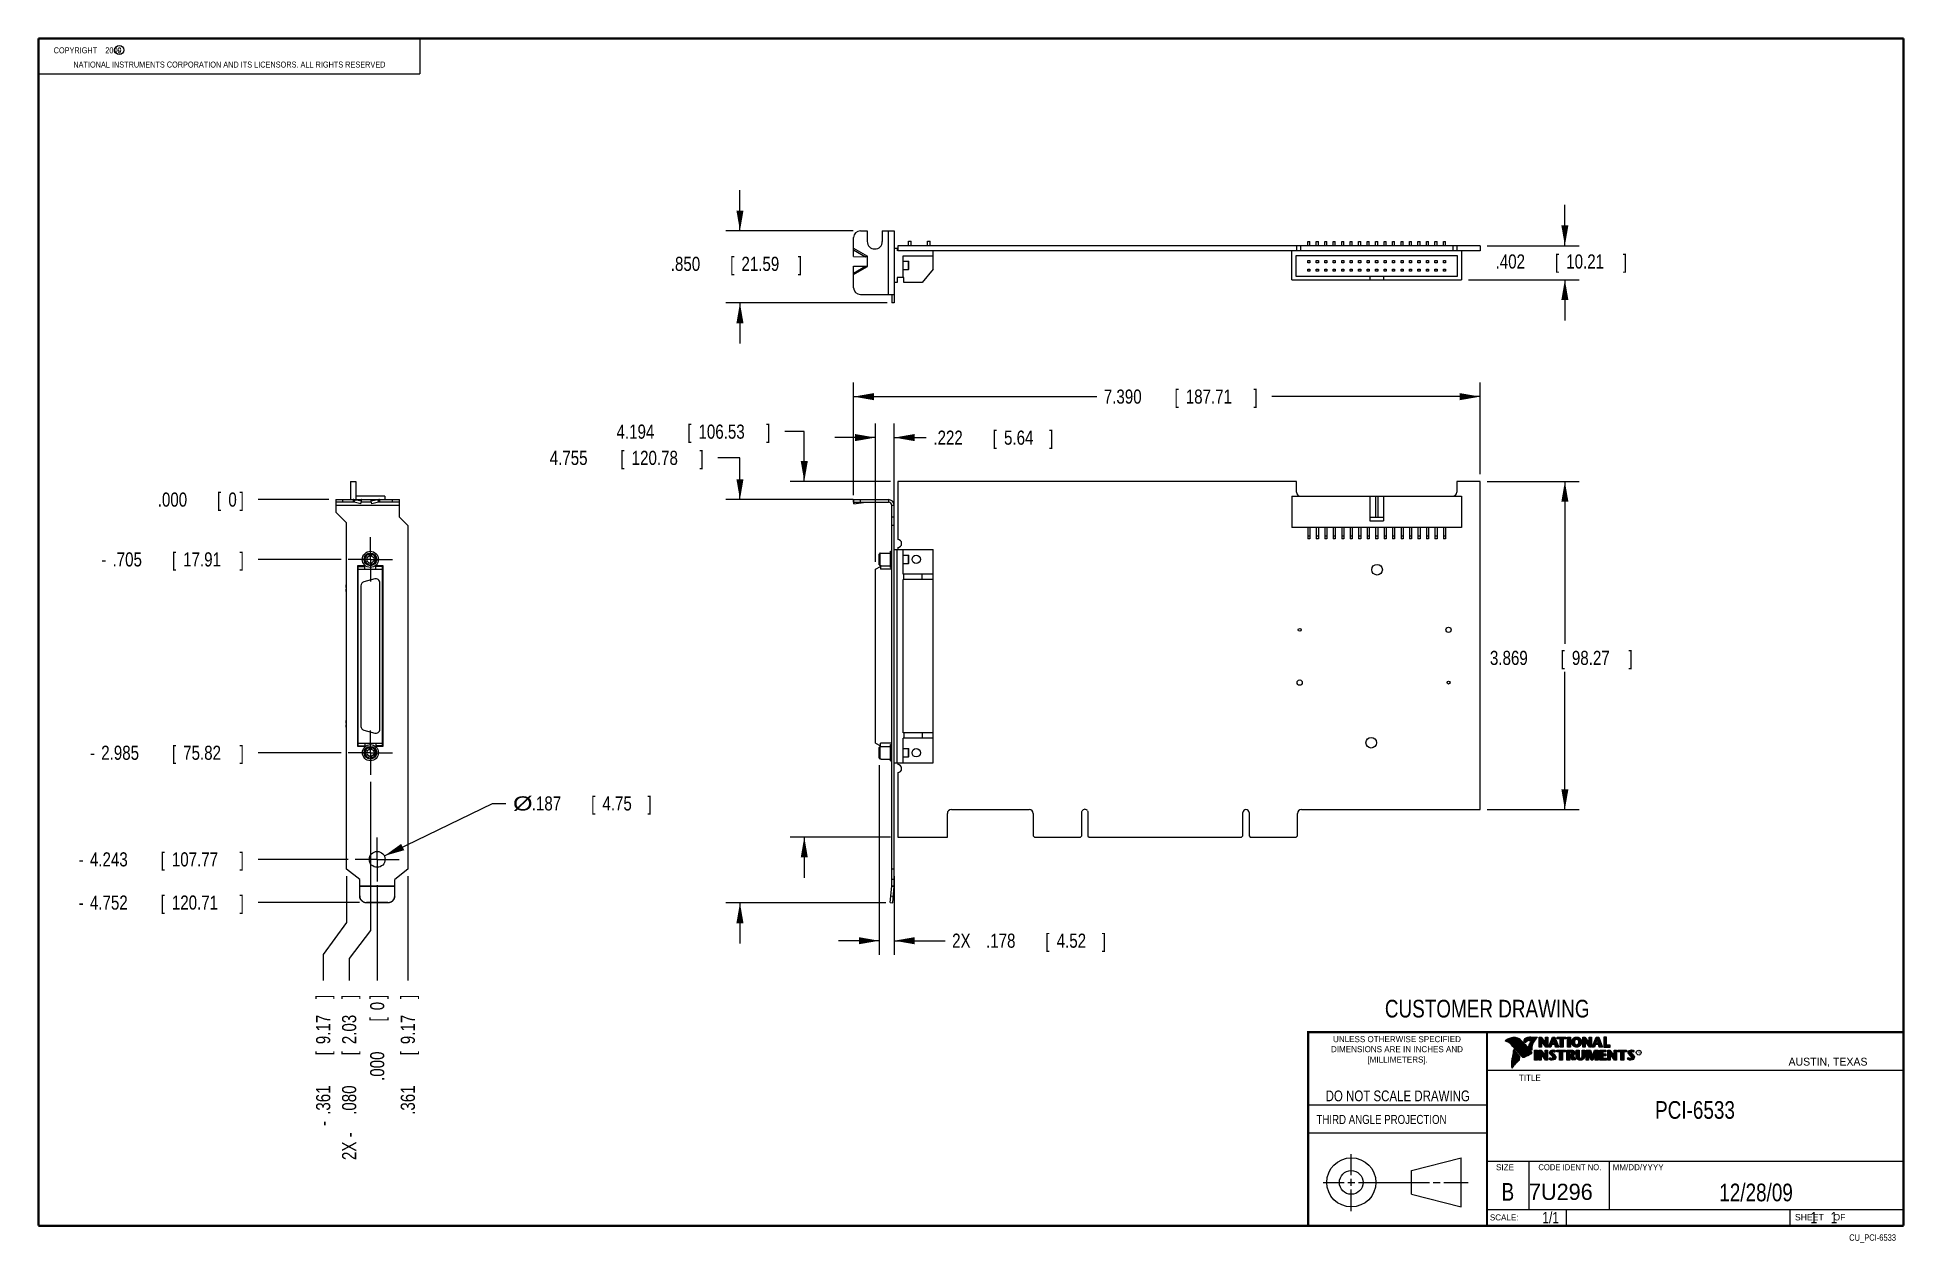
# Model space of a CAD drawing. Header units: inches. Extents: x 0.2 to 16.8, y 0.1 to 10.8.
import ezdxf
from ezdxf.enums import TextEntityAlignment as Align

# ---------------------------------------------------------------- set-up
doc = ezdxf.new("R2010")
doc.units = ezdxf.units.IN
doc.header["$LTSCALE"] = 0.935
doc.header["$MEASUREMENT"] = 0
doc.linetypes.add('CENTER', pattern=[0.6, 0.375, -0.075, 0.075, -0.075])
doc.layers.get('0').update_dxf_attribs({"linetype": 'CONTINUOUS'})
doc.layers.add('DEFAULT_1', color=7, linetype='CENTER')
doc.layers.add('DIMENSIONS', color=7, linetype='CONTINUOUS')
doc.styles.get("Standard").update_dxf_attribs({"font": 'txt', "width": 0.8})
doc.dimstyles.new('DIMSTYLE_1', dxfattribs={"dimtxt": 0.125, "dimasz": 0.18, "dimexe": 0.18, "dimexo": 0.0625, "dimgap": 0.09, "dimtad": 0, "dimtih": 1, "dimtoh": 1, "dimdec": 3, "dimlfac": 1.333333, "dimzin": 4, "dimdsep": 46, "dimtxsty": 'STANDARD', "dimblk": '_FILLED', "dimblk1": '_FILLED', "dimblk2": '_FILLED', "dimcen": 0.09, "dimadec": 0, "dimazin": 0, "dimtp": 0.005, "dimtm": 0.005, "dimtfac": 1, "dimtdec": 3, "dimtofl": 0, "dimtmove": 0, "dimatfit": 3, "dimldrblk": '_FILLED', "dimfxl": 1, "dimtolj": 1, "dimtzin": 4, "dimarcsym": 0})
doc.dimstyles.new('DIMSTYLE_2', dxfattribs={"dimtxt": 0.125, "dimasz": 0.18, "dimexe": 0.18, "dimexo": 0.0625, "dimgap": 0.09, "dimtad": 0, "dimtih": 1, "dimtoh": 1, "dimdec": 3, "dimlfac": 1.333333, "dimzin": 4, "dimdsep": 46, "dimtxsty": 'STANDARD', "dimblk": '_FILLED', "dimblk1": '_FILLED', "dimblk2": '_FILLED', "dimcen": 0.09, "dimadec": 0, "dimazin": 0, "dimtp": 0.005, "dimtm": 0.005, "dimtfac": 1, "dimtdec": 3, "dimtofl": 0, "dimtmove": 0, "dimatfit": 3, "dimldrblk": '_FILLED', "dimfxl": 1, "dimtolj": 1, "dimtzin": 4, "dimarcsym": 0})
doc.dimstyles.new('DIMSTYLE_3', dxfattribs={"dimtxt": 0.125, "dimasz": 0.18, "dimexe": 0.18, "dimexo": 0.0625, "dimgap": 0.09, "dimtad": 0, "dimtih": 1, "dimtoh": 1, "dimdec": 3, "dimlfac": 1.333333, "dimzin": 4, "dimdsep": 46, "dimtxsty": 'STANDARD', "dimblk": '_FILLED', "dimblk1": '_FILLED', "dimblk2": '_FILLED', "dimcen": 0.09, "dimadec": 0, "dimazin": 0, "dimtp": 0.005, "dimtm": 0.005, "dimtfac": 1, "dimtdec": 3, "dimtofl": 0, "dimtmove": 0, "dimatfit": 3, "dimldrblk": '_FILLED', "dimfxl": 1, "dimtolj": 1, "dimtzin": 4, "dimarcsym": 0})

msp = doc.modelspace()

# ---------------------------------------------------------------- texts
at = {"color": 2, "linetype": 'CONTINUOUS', "width": 0.8}
for s, height, p in [('c', 0.053, (0.94601, 10.63633)), ('NATIONAL INSTRUMENTS CORPORATION AND ITS LICENSORS. ALL RIGHTS RESERVED', 0.053, (0.55829, 10.50165)), ('THIRD ANGLE PROJECTION', 0.08, (11.55636, 1.15843))]:
    msp.add_text(s, height=height, dxfattribs=at).set_placement(p)
at = {"color": 7, "linetype": 'CONTINUOUS', "width": 0.8}
for s, height, p in [('CUSTOMER DRAWING', 0.15625, (13.06681, 2.10012)), ('DO NOT SCALE DRAWING', 0.095, (12.27541, 1.35924)), ('B', 0.15625, (13.24972, 0.47983))]:
    msp.add_text(s, height=height, dxfattribs=at).set_placement(p, align=Align.CENTER)
at = {"color": 2, "linetype": 'CONTINUOUS'}
for s, p in [('DIMENSIONS ARE IN INCHES AND', (12.26882, 1.79329)), ('UNLESS OTHERWISE SPECIFIED', (12.26882, 1.88192)), ('[MILLIMETERS].', (12.27462, 1.70154))]:
    msp.add_text(s, height=0.053254, dxfattribs=at).set_placement(p, align=Align.CENTER)
for s, height, p in [('R', 0.02174, (14.39705, 1.77824)), ('AUSTIN, TEXAS', 0.069617, (15.73268, 1.67446)), ('TITLE', 0.053254, (13.34735, 1.5397)), ('SIZE', 0.053254, (13.14508, 0.74944)), ('MM/DD/YYYY', 0.053254, (14.1765, 0.74944)), ('SCALE:', 0.053254, (13.09038, 0.30526)), ('SHEET    OF', 0.057262, (15.78922, 0.30524))]:
    msp.add_text(s, height=height, dxfattribs=at).set_placement(p)
at = {"color": 2, "linetype": 'CONTINUOUS', "width": 0.95}
msp.add_text('CODE IDENT NO.', height=0.053254, dxfattribs=at).set_placement((13.79778, 0.74944), align=Align.CENTER)
at = {"color": 7, "linetype": 'CONTINUOUS'}
msp.add_text('7U296', height=0.143155, dxfattribs=at).set_placement((13.43633, 0.4866))
at = {"color": 7, "linetype": 'CONTINUOUS', "width": 0.8}
msp.add_text('1/1', height=0.1, dxfattribs=at).set_placement((13.70254, 0.28053), align=Align.RIGHT)
at = {"color": 2, "linetype": 'CONTINUOUS', "width": 0.8}
msp.add_text('CU_PCI-6533', height=0.057262, dxfattribs=at).set_placement((16.68366, 0.12536), align=Align.RIGHT)
at = {"color": 2, "linetype": 'CONTINUOUS', "insert": (0.31251, 10.68047), "char_height": 0.053, "width": 0.8904, "attachment_point": 1}
msp.add_mtext('    COPYRIGHT    2009', dxfattribs=at)
at = {"color": 7, "linetype": 'CONTINUOUS'}
for s, insert, char_height, width, attachment_point in [('PCI-6533\\P ', (14.90514, 1.36034), 0.15625, 1, 2), ('12/28/09 ', (15.44554, 0.63066), 0.15625, 1.125, 2), ('    1    1', (15.80754, 0.38053), 0.1, 0.8, 1)]:
    msp.add_mtext(s, dxfattribs=dict(at, insert=insert, char_height=char_height, width=width, attachment_point=attachment_point))

# ---------------------------------------------------------------- blocks, each defined once
blk = doc.blocks.new('_FILLED')
at = {"color": 0, "linetype": 'BYBLOCK'}
blk.add_solid([(0, 0), (-1, 0.174), (-1, -0.174)], dxfattribs=at)
blk = doc.blocks.new('*D0')
at = {"layer": 'DIMENSIONS', "color": 2, "linetype": 'CONTINUOUS'}
for p, q in [((13.754, 8.926), (13.754, 9.286)), ((13.066, 8.926), (13.879, 8.926)), ((12.901, 8.625), (13.879, 8.625)), ((13.754, 8.625), (13.754, 8.265))]:
    blk.add_line(p, q, dxfattribs=at)
at = {"layer": 'DIMENSIONS', "color": 2, "linetype": 'CONTINUOUS', "xscale": 0.18, "yscale": 0.18, "zscale": 0.18}
for p, rotation in [((13.754, 8.926), 270), ((13.754, 8.625), 90)]:
    blk.add_blockref('_FILLED', p, dxfattribs=dict(at, rotation=rotation))
at = {"layer": 'DIMENSIONS', "color": 2, "linetype": 'CONTINUOUS', "width": 0.8}
for s, p in [('.402', (13.141, 8.724)), ('[', (13.666, 8.724)), ('10.21', (13.766, 8.724)), (']', (14.266, 8.724))]:
    blk.add_text(s, height=0.125, dxfattribs=at).set_placement(p)
blk = doc.blocks.new('*D1')
at = {"layer": 'DIMENSIONS', "color": 2, "linetype": 'CONTINUOUS'}
for p, q in [((6.456, 9.057), (6.456, 9.417)), ((7.459, 9.057), (6.331, 9.057)), ((7.759, 8.42), (6.331, 8.42)), ((6.456, 8.42), (6.456, 8.06))]:
    blk.add_line(p, q, dxfattribs=at)
at = {"layer": 'DIMENSIONS', "color": 2, "linetype": 'CONTINUOUS', "xscale": 0.18, "yscale": 0.18, "zscale": 0.18}
for p, rotation in [((6.456, 9.057), 270), ((6.456, 8.42), 90)]:
    blk.add_blockref('_FILLED', p, dxfattribs=dict(at, rotation=rotation))
at = {"layer": 'DIMENSIONS', "color": 2, "linetype": 'CONTINUOUS', "width": 0.8}
for s, p in [('.850', (5.844, 8.703)), ('[', (6.369, 8.703)), ('21.59', (6.469, 8.703)), (']', (6.969, 8.703))]:
    blk.add_text(s, height=0.125, dxfattribs=at).set_placement(p)
blk = doc.blocks.new('*D2')
at = {"layer": 'DIMENSIONS', "color": 2, "linetype": 'CONTINUOUS'}
for p, q in [((13.066, 6.841), (13.879, 6.841)), ((13.754, 6.841), (13.754, 5.406)), ((13.754, 3.939), (13.754, 5.156)), ((13.066, 3.939), (13.879, 3.939))]:
    blk.add_line(p, q, dxfattribs=at)
at = {"layer": 'DIMENSIONS', "color": 2, "linetype": 'CONTINUOUS', "xscale": 0.18, "yscale": 0.18, "zscale": 0.18}
for p, rotation in [((13.754, 6.841), 90), ((13.754, 3.939), 270)]:
    blk.add_blockref('_FILLED', p, dxfattribs=dict(at, rotation=rotation))
at = {"layer": 'DIMENSIONS', "color": 2, "linetype": 'CONTINUOUS', "width": 0.8}
for s, p in [('3.869', (13.091, 5.218)), ('[', (13.716, 5.218)), ('98.27', (13.816, 5.218)), (']', (14.316, 5.218))]:
    blk.add_text(s, height=0.125, dxfattribs=at).set_placement(p)
blk = doc.blocks.new('*D3')
at = {"layer": 'DIMENSIONS', "color": 2, "linetype": 'CONTINUOUS'}
for p, q in [((7.025, 7.282), (6.852, 7.282)), ((7.025, 6.841), (7.025, 7.282)), ((7.789, 6.841), (6.9, 6.841)), ((7.789, 3.696), (6.9, 3.696)), ((7.025, 3.696), (7.025, 3.336))]:
    blk.add_line(p, q, dxfattribs=at)
at = {"layer": 'DIMENSIONS', "color": 2, "linetype": 'CONTINUOUS', "xscale": 0.18, "yscale": 0.18, "zscale": 0.18}
for p, rotation in [((7.025, 6.841), 270), ((7.025, 3.696), 90)]:
    blk.add_blockref('_FILLED', p, dxfattribs=dict(at, rotation=rotation))
at = {"layer": 'DIMENSIONS', "color": 2, "linetype": 'CONTINUOUS', "width": 0.8}
for s, p in [('4.194', (5.364, 7.219)), ('[', (5.989, 7.219)), ('106.53', (6.089, 7.219)), (']', (6.689, 7.219))]:
    blk.add_text(s, height=0.125, dxfattribs=at).set_placement(p)
blk = doc.blocks.new('*D4')
at = {"layer": 'DIMENSIONS', "color": 2, "linetype": 'CONTINUOUS'}
for p, q in [((6.456, 7.05), (6.261, 7.05)), ((6.456, 6.681), (6.456, 7.05)), ((7.459, 6.681), (6.331, 6.681)), ((7.746, 3.114), (6.331, 3.114)), ((6.456, 3.114), (6.456, 2.754))]:
    blk.add_line(p, q, dxfattribs=at)
at = {"layer": 'DIMENSIONS', "color": 2, "linetype": 'CONTINUOUS', "xscale": 0.18, "yscale": 0.18, "zscale": 0.18}
for p, rotation in [((6.456, 6.681), 270), ((6.456, 3.114), 90)]:
    blk.add_blockref('_FILLED', p, dxfattribs=dict(at, rotation=rotation))
at = {"layer": 'DIMENSIONS', "color": 2, "linetype": 'CONTINUOUS', "width": 0.8}
for s, p in [('4.755', (4.773, 6.987)), ('[', (5.398, 6.987)), ('120.78', (5.498, 6.987)), (']', (6.098, 6.987))]:
    blk.add_text(s, height=0.125, dxfattribs=at).set_placement(p)
blk = doc.blocks.new('*D5')
at = {"layer": 'DIMENSIONS', "color": 2, "linetype": 'CONTINUOUS'}
for p, q in [((7.461, 6.721), (7.461, 7.716)), ((13.004, 6.904), (13.004, 7.716)), ((7.461, 7.591), (9.612, 7.591)), ((13.004, 7.591), (11.162, 7.591))]:
    blk.add_line(p, q, dxfattribs=at)
at = {"layer": 'DIMENSIONS', "color": 2, "linetype": 'CONTINUOUS', "xscale": 0.18, "yscale": 0.18, "zscale": 0.18, "rotation": 180}
blk.add_blockref('_FILLED', (7.461, 7.591), dxfattribs=at)
at = {"layer": 'DIMENSIONS', "color": 2, "linetype": 'CONTINUOUS', "xscale": 0.18, "yscale": 0.18, "zscale": 0.18}
blk.add_blockref('_FILLED', (13.004, 7.591), dxfattribs=at)
at = {"layer": 'DIMENSIONS', "color": 2, "linetype": 'CONTINUOUS', "width": 0.8}
for s, p in [('7.390', (9.675, 7.529)), ('[', (10.3, 7.529)), ('187.71', (10.4, 7.529)), (']', (11, 7.529))]:
    blk.add_text(s, height=0.125, dxfattribs=at).set_placement(p)
blk = doc.blocks.new('*D6')
at = {"layer": 'DIMENSIONS', "color": 2, "linetype": 'CONTINUOUS'}
for p, q in [((7.688, 4.332), (7.688, 2.654)), ((7.821, 3.349), (7.821, 2.654)), ((7.688, 2.779), (7.328, 2.779)), ((7.821, 2.779), (8.271, 2.779))]:
    blk.add_line(p, q, dxfattribs=at)
at = {"layer": 'DIMENSIONS', "color": 2, "linetype": 'CONTINUOUS', "xscale": 0.18, "yscale": 0.18, "zscale": 0.18}
blk.add_blockref('_FILLED', (7.688, 2.779), dxfattribs=at)
at = {"layer": 'DIMENSIONS', "color": 2, "linetype": 'CONTINUOUS', "xscale": 0.18, "yscale": 0.18, "zscale": 0.18, "rotation": 180}
blk.add_blockref('_FILLED', (7.821, 2.779), dxfattribs=at)
at = {"layer": 'DIMENSIONS', "color": 2, "linetype": 'CONTINUOUS', "width": 0.8}
for s, p in [('2X ', (8.333, 2.717)), ('.178', (8.633, 2.717)), ('[', (9.158, 2.717)), ('4.52', (9.258, 2.717)), (']', (9.658, 2.717))]:
    blk.add_text(s, height=0.125, dxfattribs=at).set_placement(p)
blk = doc.blocks.new('*D7')
at = {"layer": 'DIMENSIONS', "color": 2, "linetype": 'CONTINUOUS'}
for p, q in [((7.655, 6.129), (7.655, 7.354)), ((7.821, 6.513), (7.821, 7.354)), ((7.655, 7.229), (7.295, 7.229)), ((7.821, 7.229), (8.104, 7.229))]:
    blk.add_line(p, q, dxfattribs=at)
at = {"layer": 'DIMENSIONS', "color": 2, "linetype": 'CONTINUOUS', "xscale": 0.18, "yscale": 0.18, "zscale": 0.18}
blk.add_blockref('_FILLED', (7.655, 7.229), dxfattribs=at)
at = {"layer": 'DIMENSIONS', "color": 2, "linetype": 'CONTINUOUS', "xscale": 0.18, "yscale": 0.18, "zscale": 0.18, "rotation": 180}
blk.add_blockref('_FILLED', (7.821, 7.229), dxfattribs=at)
at = {"layer": 'DIMENSIONS', "color": 2, "linetype": 'CONTINUOUS', "width": 0.8}
for s, p in [('.222', (8.167, 7.166)), ('[', (8.692, 7.166)), ('5.64', (8.792, 7.166)), (']', (9.192, 7.166))]:
    blk.add_text(s, height=0.125, dxfattribs=at).set_placement(p)
blk = doc.blocks.new('*D8')
at = {"layer": 'DIMENSIONS', "color": 2, "linetype": 'CONTINUOUS'}
for p, q in [((3.187, 4.183), (3.187, 2.87)), ((3.187, 2.87), (2.999, 2.621)), ((2.999, 2.621), (2.999, 2.427))]:
    blk.add_line(p, q, dxfattribs=at)
at = {"layer": 'DIMENSIONS', "color": 2, "linetype": 'CONTINUOUS', "width": 0.8}
for s, p in [(']', (3.061, 2.264)), ('2.03', (3.061, 1.864)), ('[', (3.061, 1.764)), ('.080', (3.061, 1.239)), ('2X -', (3.061, 0.839))]:
    blk.add_text(s, height=0.125, rotation=90, dxfattribs=at).set_placement(p)
blk = doc.blocks.new('*D9')
at = {"layer": 'DIMENSIONS', "color": 2, "linetype": 'CONTINUOUS'}
blk.add_line((3.518, 3.349), (3.518, 2.427), dxfattribs=at)
at = {"layer": 'DIMENSIONS', "color": 2, "linetype": 'CONTINUOUS', "width": 0.8}
for s, p in [(']', (3.58, 2.264)), ('9.17', (3.58, 1.864)), ('[', (3.58, 1.764)), ('.361', (3.58, 1.239))]:
    blk.add_text(s, height=0.125, rotation=90, dxfattribs=at).set_placement(p)
blk = doc.blocks.new('*D10')
at = {"layer": 'DIMENSIONS', "color": 2, "linetype": 'CONTINUOUS'}
for p, q in [((2.976, 3.349), (2.976, 2.94)), ((2.976, 2.94), (2.769, 2.658)), ((2.769, 2.658), (2.769, 2.427))]:
    blk.add_line(p, q, dxfattribs=at)
at = {"layer": 'DIMENSIONS', "color": 2, "linetype": 'CONTINUOUS', "width": 0.8}
for s, p in [(']', (2.831, 2.264)), ('9.17', (2.831, 1.864)), ('[', (2.831, 1.764)), ('.361', (2.831, 1.239)), ('-', (2.831, 1.139))]:
    blk.add_text(s, height=0.125, rotation=90, dxfattribs=at).set_placement(p)
blk = doc.blocks.new('*D11')
at = {"layer": 'DIMENSIONS', "color": 2, "linetype": 'CONTINUOUS'}
blk.add_line((3.247, 3.271), (3.247, 2.427), dxfattribs=at)
at = {"layer": 'DIMENSIONS', "color": 2, "linetype": 'CONTINUOUS', "width": 0.8}
for s, p in [(']', (3.309, 2.264)), ('0', (3.309, 2.164)), ('[', (3.309, 2.064)), ('.000', (3.309, 1.539))]:
    blk.add_text(s, height=0.125, rotation=90, dxfattribs=at).set_placement(p)
blk = doc.blocks.new('*D12')
at = {"layer": 'DIMENSIONS', "color": 2, "linetype": 'CONTINUOUS'}
blk.add_line((2.927, 6.152), (2.193, 6.152), dxfattribs=at)
at = {"layer": 'DIMENSIONS', "color": 2, "linetype": 'CONTINUOUS', "width": 0.8}
for s, p in [('-', (0.805, 6.089)), ('.705', (0.905, 6.089)), ('[', (1.43, 6.089)), ('17.91', (1.53, 6.089)), (']', (2.03, 6.089))]:
    blk.add_text(s, height=0.125, dxfattribs=at).set_placement(p)
blk = doc.blocks.new('*D13')
at = {"layer": 'DIMENSIONS', "color": 2, "linetype": 'CONTINUOUS'}
blk.add_line((2.928, 4.442), (2.193, 4.442), dxfattribs=at)
at = {"layer": 'DIMENSIONS', "color": 2, "linetype": 'CONTINUOUS', "width": 0.8}
for s, p in [('2.985', (0.805, 4.379)), ('[', (1.43, 4.379)), ('75.82', (1.53, 4.379)), (']', (2.03, 4.379)), ('-', (0.705, 4.379))]:
    blk.add_text(s, height=0.125, dxfattribs=at).set_placement(p)
blk = doc.blocks.new('*D14')
at = {"layer": 'DIMENSIONS', "color": 2, "linetype": 'CONTINUOUS'}
blk.add_line((3.09, 3.116), (2.193, 3.116), dxfattribs=at)
at = {"layer": 'DIMENSIONS', "color": 2, "linetype": 'CONTINUOUS', "width": 0.8}
for s, p in [('4.752', (0.705, 3.054)), ('[', (1.33, 3.054)), ('120.71', (1.43, 3.054)), (']', (2.03, 3.054)), ('-', (0.605, 3.054))]:
    blk.add_text(s, height=0.125, dxfattribs=at).set_placement(p)
blk = doc.blocks.new('*D15')
at = {"layer": 'DIMENSIONS', "color": 2, "linetype": 'CONTINUOUS'}
blk.add_line((2.989, 3.498), (2.193, 3.498), dxfattribs=at)
at = {"layer": 'DIMENSIONS', "color": 2, "linetype": 'CONTINUOUS', "width": 0.8}
for s, p in [('-', (0.605, 3.436)), ('4.243', (0.705, 3.436)), ('[', (1.33, 3.436)), ('107.77', (1.43, 3.436)), (']', (2.03, 3.436))]:
    blk.add_text(s, height=0.125, dxfattribs=at).set_placement(p)
blk = doc.blocks.new('*D16')
at = {"layer": 'DIMENSIONS', "color": 2, "linetype": 'CONTINUOUS'}
blk.add_line((2.818, 6.681), (2.193, 6.681), dxfattribs=at)
at = {"layer": 'DIMENSIONS', "color": 2, "linetype": 'CONTINUOUS', "width": 0.8}
for s, p in [('.000', (1.305, 6.618)), ('[', (1.83, 6.618)), ('0', (1.93, 6.618)), (']', (2.03, 6.618))]:
    blk.add_text(s, height=0.125, dxfattribs=at).set_placement(p)
blk = doc.blocks.new('*D17')
at = {"layer": 'DIMENSIONS', "color": 2, "linetype": 'CONTINUOUS'}
for p, q in [((3.31, 3.529), (4.268, 3.993)), ((4.268, 3.993), (4.385, 3.993))]:
    blk.add_line(p, q, dxfattribs=at)
at = {"layer": 'DIMENSIONS', "color": 2, "linetype": 'CONTINUOUS', "xscale": 0.18, "yscale": 0.18, "zscale": 0.18, "rotation": 205.865212}
blk.add_blockref('_FILLED', (3.31, 3.529), dxfattribs=at)
at = {"layer": 'DIMENSIONS', "color": 2, "linetype": 'CONTINUOUS'}
for s, width, p in [('%%c', 1.333333, (4.448, 3.931)), ('.187', 0.8, (4.614, 3.931)), ('[', 0.8, (5.139, 3.931)), ('4.75', 0.8, (5.239, 3.931)), (']', 0.8, (5.639, 3.931))]:
    blk.add_text(s, height=0.125, dxfattribs=dict(at, width=width)).set_placement(p)

# ---------------------------------------------------------------- dimensions: what is measured, and where the dimension line sits
at = {"layer": 'DIMENSIONS', "color": 2, "linetype": 'CONTINUOUS'}
for base, p1, p2, angle, picture, middle in [((6.45628, 8.4198), (7.45878, 9.0573), (7.75878, 8.4198), 270, '*D1', (6.45628, 8.76562)), ((13.75378, 8.92605), (12.90128, 8.62455), (13.06628, 8.92605), 90, '*D0', (13.75378, 8.7869)), ((7.46128, 7.59104), (13.00378, 6.90354), (7.46128, 6.72054), 180, '*D5', (10.38725, 7.59104)), ((7.02474, 6.84104), (7.78878, 3.69554), (7.78878, 6.84104), 90, '*D3', (6.07658, 7.28171)), ((7.65485, 7.2287), (7.82128, 6.51279), (7.65485, 6.12863), 180, '*D7', (8.72948, 7.2287)), ((6.45628, 3.11427), (7.45878, 6.68054), (7.74577, 3.11427), 270, '*D4', (5.48554, 7.04966)), ((13.75378, 6.84104), (13.06628, 3.93929), (13.06628, 6.84104), 90, '*D2', (13.75378, 5.28072))]:
    dim = msp.add_linear_dim(base=base, p1=p1, p2=p2, angle=angle, dimstyle='DIMSTYLE_1', dxfattribs=at)
    dim.commit()
    dim.dimension.update_dxf_attribs({"geometry": picture, "text_midpoint": middle, "dimtype": 160})
for feature_location, offset, origin, text, picture, middle in [((3.08978, 3.11623), (-0.89725, 0), (2.88003, 6.68054), '-<>', '*D14', (1.36753, 3.11623)), ((2.98916, 3.49829), (-0.79663, 0), (2.88003, 6.68054), '-<>', '*D15', (1.36753, 3.49829)), ((2.92803, 4.44179), (-0.7355, 0), (2.94003, 6.68054), '-<>', '*D13', (1.41753, 4.44179)), ((2.92748, 6.15171), (-0.73494, 0), (2.88003, 6.68054), '-<>', '*D12', (1.46753, 6.15171)), ((3.18678, 4.18304), (-0.18804, -1.75627), (3.24678, 3.49829), '2X -<>', '*D8', (2.99874, 1.60177)), ((2.97603, 3.34886), (-0.20733, -0.9221), (3.24678, 3.49829), '-<>', '*D10', (2.7687, 1.75177))]:
    dim = msp.add_ordinate_dim(feature_location=feature_location, offset=offset, dtype=0, origin=origin, text=text, dimstyle='DIMSTYLE_2', dxfattribs=at)
    dim.commit()
    dim.dimension.update_dxf_attribs({"geometry": picture, "text_midpoint": middle})
for feature_location, offset, dtype, origin, picture, middle in [((2.8175307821, 6.6805403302), (-0.625, 0), 0, (2.8800307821, 6.6805403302), '*D16', (1.7175307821, 6.6805403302)), ((3.2467807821, 3.2706129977), (0, -0.8438460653), 1, (3.2467807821, 3.4982903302), '*D11', (3.2467807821, 1.9517669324)), ((3.51753, 3.34886), (0, -0.9221), 1, (3.24678, 3.49829), '*D9', (3.51753, 1.80177))]:
    dim = msp.add_ordinate_dim(feature_location=feature_location, offset=offset, dtype=dtype, origin=origin, dimstyle='DIMSTYLE_2', dxfattribs=at)
    dim.commit()
    dim.dimension.update_dxf_attribs({"geometry": picture, "text_midpoint": middle})
dim = msp.add_linear_dim(base=(7.68778, 2.77937), p1=(7.82128, 3.34886), p2=(7.68778, 4.33237), angle=180, text='2X <>', dimstyle='DIMSTYLE_1', dxfattribs=at)
dim.commit()
dim.dimension.update_dxf_attribs({"geometry": '*D6', "text_midpoint": (9.04578, 2.77937), "dimtype": 160})
dim = msp.add_diameter_dim_2p(p1=(3.30988, 3.52888), p2=(3.18368, 3.4677), dimstyle='DIMSTYLE_3', dxfattribs=at)
dim.commit()
dim.dimension.update_dxf_attribs({"geometry": '*D17', "text_midpoint": (5.09336, 3.99317), "dimtype": 163})

# ---------------------------------------------------------------- linework, layer by layer
at = {"color": 2, "linetype": 'CONTINUOUS'}
for p, q in [((0.25001, 10.7586), (3.62501, 10.7586)), ((0.25001, 10.7586), (0.25001, 10.4456)), ((3.62501, 10.7586), (3.62501, 10.4456)), ((0.25001, 10.4456), (3.62501, 10.4456)), ((13.06524, 1.96953), (16.74504, 1.96953)), ((13.06524, 1.96953), (13.06524, 0.26053)), ((13.23112, 1.89338), (13.23112, 1.89487)), ((13.23467, 1.89211), (13.23467, 1.89717)), ((13.23823, 1.89072), (13.23823, 1.89937)), ((13.24178, 1.88921), (13.24178, 1.90148)), ((13.24534, 1.88757), (13.24534, 1.90349)), ((13.24889, 1.8858), (13.24889, 1.90537)), ((13.25245, 1.88389), (13.25245, 1.90695)), ((13.256, 1.88183), (13.256, 1.90844)), ((13.25955, 1.87962), (13.25955, 1.90983)), ((13.26311, 1.87724), (13.26311, 1.91114)), ((13.26666, 1.87469), (13.26666, 1.91236)), ((13.27022, 1.87195), (13.27022, 1.9135)), ((13.27377, 1.86901), (13.27377, 1.91455)), ((13.27733, 1.86584), (13.27733, 1.91553)), ((13.28088, 1.86243), (13.28088, 1.91642)), ((13.28444, 1.85873), (13.28444, 1.91727)), ((13.28799, 1.85487), (13.28799, 1.91812)), ((13.29154, 1.85098), (13.29154, 1.91881)), ((13.2951, 1.84706), (13.2951, 1.91935)), ((13.29865, 1.84311), (13.29865, 1.91976)), ((13.30221, 1.83913), (13.30221, 1.92002)), ((13.30576, 1.83512), (13.30576, 1.92013)), ((13.30932, 1.83108), (13.30932, 1.92011)), ((13.31287, 1.82701), (13.31287, 1.91995)), ((13.31643, 1.8229), (13.31643, 1.91964)), ((13.31998, 1.81877), (13.31998, 1.91919)), ((13.32353, 1.8146), (13.32353, 1.9186)), ((13.32709, 1.8104), (13.32709, 1.91788)), ((13.33064, 1.80617), (13.33064, 1.91718)), ((13.3342, 1.80197), (13.3342, 1.91628)), ((13.33775, 1.79782), (13.33775, 1.91515)), ((13.34131, 1.79371), (13.34131, 1.91378)), ((13.34486, 1.78966), (13.34486, 1.91216)), ((13.34841, 1.78565), (13.34841, 1.91026)), ((13.35197, 1.78168), (13.35197, 1.90806)), ((13.35552, 1.77776), (13.35552, 1.90551)), ((13.35908, 1.77389), (13.35908, 1.90255)), ((13.36263, 1.77005), (13.36263, 1.89912)), ((13.36619, 1.76626), (13.36619, 1.89522)), ((13.36974, 1.76251), (13.36974, 1.89151)), ((13.3733, 1.75881), (13.3733, 1.88779)), ((13.37685, 1.75559), (13.37685, 1.88406)), ((13.3804, 1.75292), (13.3804, 1.88032)), ((13.38396, 1.75121), (13.38396, 1.87658)), ((13.38751, 1.75092), (13.38751, 1.87282)), ((13.40222, 1.87796), (13.39013, 1.89218)), ((13.39107, 1.7518), (13.39107, 1.86907)), ((13.40289, 1.88104), (13.39274, 1.89296)), ((13.39462, 1.89075), (13.39462, 1.89989)), ((13.39462, 1.75332), (13.39462, 1.8653)), ((13.39818, 1.88658), (13.39818, 1.90616)), ((13.39818, 1.75478), (13.39818, 1.86153)), ((13.40173, 1.8824), (13.40173, 1.91011)), ((13.40173, 1.75627), (13.40173, 1.85744)), ((13.40529, 1.88228), (13.40529, 1.91288)), ((13.40529, 1.75779), (13.40529, 1.85313)), ((13.40884, 1.88443), (13.40884, 1.91496)), ((13.40884, 1.75933), (13.40884, 1.84883)), ((13.41239, 1.88698), (13.41239, 1.91671)), ((13.41239, 1.76089), (13.41239, 1.84452)), ((13.41595, 1.89003), (13.41595, 1.91816)), ((13.41595, 1.76248), (13.41595, 1.84021)), ((13.4195, 1.89369), (13.4195, 1.91934)), ((13.4195, 1.76409), (13.4195, 1.83591)), ((13.42306, 1.89637), (13.42306, 1.92027)), ((13.42306, 1.76573), (13.42306, 1.83161)), ((13.42661, 1.89822), (13.42661, 1.92095)), ((13.42661, 1.76739), (13.42661, 1.8273)), ((13.43017, 1.89946), (13.43017, 1.92144)), ((13.43017, 1.76908), (13.43017, 1.823)), ((13.44136, 1.83283), (13.43192, 1.84365)), ((13.43372, 1.89972), (13.43372, 1.92195)), ((13.43372, 1.7708), (13.43372, 1.8187)), ((13.44327, 1.83444), (13.4349, 1.84404)), ((13.43727, 1.89906), (13.43727, 1.9224)), ((13.43727, 1.84132), (13.43727, 1.84907)), ((13.44083, 1.89795), (13.44083, 1.92278)), ((13.44083, 1.83724), (13.44083, 1.85725)), ((13.44438, 1.89725), (13.44438, 1.9231)), ((13.44438, 1.83308), (13.44438, 1.86652)), ((13.44794, 1.89688), (13.44794, 1.92337)), ((13.44794, 1.82881), (13.44794, 1.87298)), ((13.45149, 1.89664), (13.45149, 1.92357)), ((13.45149, 1.82467), (13.45149, 1.8764)), ((13.45293, 1.92614), (13.51325, 1.92706)), ((13.453, 1.92364), (13.50667, 1.92446)), ((13.45505, 1.8965), (13.45505, 1.92367)), ((13.45505, 1.82065), (13.45505, 1.87803)), ((13.4586, 1.89642), (13.4586, 1.92372)), ((13.4586, 1.83026), (13.4586, 1.87896)), ((13.46216, 1.89573), (13.46216, 1.92378)), ((13.46216, 1.85354), (13.46216, 1.87953)), ((13.46571, 1.8935), (13.46571, 1.92383)), ((13.46571, 1.8636), (13.46571, 1.87975)), ((13.46926, 1.87203), (13.46926, 1.92389)), ((13.47282, 1.87938), (13.47282, 1.92394)), ((13.47637, 1.88593), (13.47637, 1.92399)), ((13.47993, 1.89186), (13.47993, 1.92405)), ((13.48348, 1.89728), (13.48348, 1.9241)), ((13.48704, 1.90228), (13.48704, 1.92416)), ((13.49059, 1.90692), (13.49059, 1.92421)), ((13.49415, 1.91125), (13.49415, 1.92427)), ((13.4977, 1.9153), (13.4977, 1.92432)), ((13.50125, 1.9191), (13.50125, 1.92437)), ((13.52607, 1.92627), (13.54513, 1.92627)), ((13.52607, 1.83895), (13.52607, 1.92627)), ((13.54661, 1.83895), (13.52607, 1.83895)), ((13.5286, 1.92374), (13.54388, 1.92374)), ((13.5286, 1.84148), (13.5286, 1.92374)), ((13.54409, 1.84148), (13.5286, 1.84148)), ((13.53324, 1.84148), (13.53324, 1.92374)), ((13.53672, 1.84148), (13.53672, 1.92374)), ((13.5402, 1.84148), (13.5402, 1.92374)), ((13.54409, 1.89763), (13.54367, 1.92374)), ((13.54388, 1.92374), (13.58542, 1.86899)), ((13.58728, 1.84148), (13.54409, 1.89763)), ((13.54409, 1.89763), (13.54409, 1.84148)), ((13.54513, 1.92627), (13.58289, 1.87651)), ((13.58603, 1.83895), (13.54661, 1.89019)), ((13.54661, 1.89019), (13.54661, 1.83895)), ((13.54715, 1.89365), (13.54715, 1.91943)), ((13.55062, 1.88913), (13.55062, 1.91485)), ((13.5541, 1.88461), (13.5541, 1.91027)), ((13.55757, 1.8801), (13.55757, 1.90569)), ((13.56105, 1.87558), (13.56105, 1.90111)), ((13.56452, 1.87106), (13.56452, 1.89653)), ((13.568, 1.86654), (13.568, 1.89195)), ((13.57147, 1.86202), (13.57147, 1.88737)), ((13.57495, 1.85751), (13.57495, 1.88279)), ((13.57843, 1.85299), (13.57843, 1.8782)), ((13.5819, 1.84847), (13.5819, 1.87362)), ((13.58289, 1.92627), (13.60361, 1.92627)), ((13.58289, 1.87651), (13.58289, 1.92627)), ((13.58538, 1.84395), (13.58542, 1.86899)), ((13.58542, 1.92374), (13.60109, 1.92374)), ((13.58542, 1.86899), (13.58542, 1.92374)), ((13.60361, 1.83895), (13.58603, 1.83895)), ((13.60109, 1.84148), (13.58728, 1.84148)), ((13.58885, 1.84148), (13.58885, 1.92374)), ((13.59233, 1.84148), (13.59233, 1.92374)), ((13.5958, 1.84148), (13.5958, 1.92374)), ((13.59928, 1.84148), (13.59928, 1.92374)), ((13.60109, 1.92374), (13.60109, 1.84148)), ((13.60361, 1.92627), (13.60361, 1.83895)), ((13.60876, 1.83899), (13.6444, 1.92621)), ((13.6294, 1.83899), (13.60876, 1.83899)), ((13.61252, 1.84151), (13.6461, 1.92368)), ((13.6277, 1.84151), (13.61252, 1.84151)), ((13.61666, 1.84151), (13.61666, 1.85163)), ((13.62013, 1.84151), (13.62013, 1.86014)), ((13.62361, 1.84151), (13.62361, 1.86864)), ((13.62708, 1.84151), (13.62708, 1.87715)), ((13.63607, 1.86235), (13.6277, 1.84151)), ((13.63778, 1.85982), (13.6294, 1.83899)), ((13.63056, 1.84863), (13.63056, 1.88565)), ((13.63403, 1.85728), (13.63403, 1.89416)), ((13.66648, 1.86235), (13.63607, 1.86235)), ((13.63751, 1.86235), (13.63751, 1.90266)), ((13.66466, 1.85982), (13.63778, 1.85982)), ((13.63884, 1.87112), (13.65003, 1.90732)), ((13.66391, 1.87112), (13.63884, 1.87112)), ((13.64098, 1.87806), (13.64098, 1.91116)), ((13.64098, 1.86235), (13.64098, 1.87112)), ((13.64227, 1.87365), (13.65189, 1.90479)), ((13.6606, 1.87365), (13.64227, 1.87365)), ((13.6444, 1.92621), (13.66641, 1.92621)), ((13.64446, 1.88931), (13.64446, 1.91967)), ((13.64446, 1.86235), (13.64446, 1.87112)), ((13.6461, 1.92368), (13.66467, 1.92368)), ((13.64793, 1.90055), (13.64793, 1.92368)), ((13.64793, 1.86235), (13.64793, 1.87112)), ((13.65003, 1.90732), (13.65407, 1.90732)), ((13.65141, 1.90732), (13.65141, 1.92368)), ((13.65141, 1.86235), (13.65141, 1.87112)), ((13.65189, 1.90479), (13.65213, 1.90479)), ((13.65213, 1.90479), (13.6606, 1.87365)), ((13.65407, 1.90732), (13.66391, 1.87112)), ((13.65489, 1.90431), (13.65489, 1.92368)), ((13.65489, 1.86235), (13.65489, 1.87112)), ((13.65836, 1.89153), (13.65836, 1.92368)), ((13.65836, 1.86235), (13.65836, 1.87112)), ((13.66184, 1.87875), (13.66184, 1.92368)), ((13.66184, 1.86235), (13.66184, 1.87112)), ((13.67167, 1.83899), (13.66466, 1.85982)), ((13.66467, 1.92368), (13.69586, 1.84151)), ((13.66531, 1.86235), (13.66531, 1.92199)), ((13.66641, 1.92621), (13.69953, 1.83899)), ((13.67349, 1.84151), (13.66648, 1.86235)), ((13.66879, 1.85548), (13.66879, 1.91284)), ((13.69953, 1.83899), (13.67167, 1.83899)), ((13.67226, 1.84516), (13.67226, 1.90368)), ((13.69586, 1.84151), (13.67349, 1.84151)), ((13.67574, 1.84151), (13.67574, 1.89453)), ((13.67921, 1.84151), (13.67921, 1.88537)), ((13.68269, 1.84151), (13.68269, 1.87622)), ((13.68616, 1.84151), (13.68616, 1.86706)), ((13.68662, 1.92621), (13.76343, 1.92621)), ((13.68662, 1.90994), (13.68662, 1.92621)), ((13.71181, 1.90994), (13.68662, 1.90994)), ((13.68915, 1.92368), (13.7609, 1.92368)), ((13.68915, 1.91247), (13.68915, 1.92368)), ((13.71434, 1.91247), (13.68915, 1.91247)), ((13.68964, 1.84151), (13.68964, 1.85791)), ((13.69312, 1.91247), (13.69312, 1.92368)), ((13.69312, 1.84151), (13.69312, 1.84875)), ((13.69659, 1.91247), (13.69659, 1.92368)), ((13.70007, 1.91247), (13.70007, 1.92368)), ((13.70354, 1.91247), (13.70354, 1.92368)), ((13.70702, 1.91247), (13.70702, 1.92368)), ((13.71049, 1.91247), (13.71049, 1.92368)), ((13.71181, 1.83899), (13.71181, 1.90994)), ((13.73824, 1.83899), (13.71181, 1.83899)), ((13.71434, 1.91247), (13.71397, 1.92368)), ((13.71434, 1.84151), (13.71434, 1.91247)), ((13.73571, 1.84151), (13.71434, 1.84151)), ((13.71744, 1.84151), (13.71744, 1.92368)), ((13.72092, 1.84151), (13.72092, 1.92368)), ((13.72439, 1.84151), (13.72439, 1.92368)), ((13.72787, 1.84151), (13.72787, 1.92368)), ((13.73135, 1.84151), (13.73135, 1.92368)), ((13.73571, 1.91247), (13.73482, 1.92368)), ((13.7609, 1.91247), (13.73571, 1.91247)), ((13.73571, 1.91247), (13.73571, 1.84151)), ((13.76343, 1.90994), (13.73824, 1.90994)), ((13.73824, 1.90994), (13.73824, 1.83899)), ((13.7383, 1.91247), (13.7383, 1.92368)), ((13.74177, 1.91247), (13.74177, 1.92368)), ((13.74525, 1.91247), (13.74525, 1.92368)), ((13.74872, 1.91247), (13.74872, 1.92368)), ((13.7522, 1.91247), (13.7522, 1.92368)), ((13.75567, 1.91247), (13.75567, 1.92368)), ((13.75915, 1.91247), (13.75915, 1.92368)), ((13.7609, 1.92368), (13.7609, 1.91247)), ((13.76343, 1.92621), (13.76343, 1.90994)), ((13.77684, 1.92621), (13.80314, 1.92621)), ((13.77684, 1.83899), (13.77684, 1.92621)), ((13.80314, 1.83899), (13.77684, 1.83899)), ((13.77937, 1.92368), (13.80061, 1.92368)), ((13.77937, 1.84151), (13.77937, 1.92368)), ((13.80061, 1.84151), (13.77937, 1.84151)), ((13.78348, 1.84151), (13.78348, 1.92368)), ((13.78695, 1.84151), (13.78695, 1.92368)), ((13.79043, 1.84151), (13.79043, 1.92368)), ((13.7939, 1.84151), (13.7939, 1.92368)), ((13.79738, 1.84151), (13.79738, 1.92368)), ((13.80061, 1.92368), (13.80061, 1.84151)), ((13.80314, 1.92621), (13.80314, 1.83899)), ((13.8154, 1.88342), (13.81542, 1.88525)), ((13.81544, 1.88157), (13.8154, 1.88342)), ((13.81542, 1.88525), (13.81551, 1.88707)), ((13.81555, 1.87972), (13.81544, 1.88157)), ((13.81551, 1.88707), (13.81566, 1.88888)), ((13.81572, 1.87787), (13.81555, 1.87972)), ((13.81566, 1.88888), (13.81587, 1.89065)), ((13.81595, 1.87603), (13.81572, 1.87787)), ((13.81587, 1.89065), (13.81615, 1.89241)), ((13.81623, 1.87421), (13.81595, 1.87603)), ((13.81615, 1.89241), (13.81649, 1.89413)), ((13.81658, 1.8724), (13.81623, 1.87421)), ((13.81649, 1.89413), (13.81689, 1.89581)), ((13.81698, 1.87062), (13.81658, 1.8724)), ((13.81689, 1.89581), (13.81735, 1.89745)), ((13.81744, 1.86888), (13.81698, 1.87062)), ((13.81735, 1.89745), (13.81787, 1.89905)), ((13.81794, 1.86717), (13.81744, 1.86888)), ((13.81787, 1.89905), (13.81846, 1.90061)), ((13.81793, 1.88343), (13.81795, 1.88518)), ((13.81797, 1.88167), (13.81793, 1.88343)), ((13.8185, 1.8655), (13.81794, 1.86717)), ((13.81795, 1.88518), (13.81803, 1.88691)), ((13.81807, 1.87991), (13.81797, 1.88167)), ((13.81803, 1.88691), (13.81817, 1.88862)), ((13.81823, 1.87814), (13.81807, 1.87991)), ((13.81817, 1.88862), (13.81838, 1.89031)), ((13.81845, 1.87639), (13.81823, 1.87814)), ((13.81838, 1.89031), (13.81864, 1.89196)), ((13.81872, 1.87464), (13.81845, 1.87639)), ((13.81846, 1.90061), (13.8191, 1.90213)), ((13.81912, 1.86387), (13.8185, 1.8655)), ((13.81864, 1.89196), (13.81896, 1.89359)), ((13.81905, 1.87292), (13.81872, 1.87464)), ((13.81896, 1.89359), (13.81934, 1.89517)), ((13.81944, 1.87122), (13.81905, 1.87292)), ((13.8191, 1.90213), (13.81981, 1.90361)), ((13.81978, 1.86229), (13.81912, 1.86387)), ((13.81934, 1.89517), (13.81977, 1.89672)), ((13.81987, 1.86956), (13.81944, 1.87122)), ((13.81977, 1.89672), (13.82026, 1.89822)), ((13.8205, 1.86074), (13.81978, 1.86229)), ((13.81981, 1.90361), (13.82057, 1.90506)), ((13.82035, 1.86793), (13.81987, 1.86956)), ((13.82026, 1.89822), (13.82081, 1.89968)), ((13.82089, 1.86635), (13.82035, 1.86793)), ((13.82128, 1.85923), (13.8205, 1.86074)), ((13.82057, 1.90506), (13.8214, 1.90648)), ((13.82081, 1.89968), (13.82141, 1.90109)), ((13.82089, 1.86635), (13.82081, 1.89968)), ((13.82147, 1.86481), (13.82089, 1.86635)), ((13.82211, 1.85777), (13.82128, 1.85923)), ((13.8214, 1.90648), (13.82229, 1.90787)), ((13.82141, 1.90109), (13.82206, 1.90248)), ((13.8221, 1.86331), (13.82147, 1.86481)), ((13.82206, 1.90248), (13.82278, 1.90383)), ((13.82278, 1.86185), (13.8221, 1.86331)), ((13.82299, 1.85635), (13.82211, 1.85777)), ((13.82229, 1.90787), (13.82324, 1.90923)), ((13.82278, 1.90383), (13.82356, 1.90516)), ((13.8235, 1.86044), (13.82278, 1.86185)), ((13.82393, 1.85497), (13.82299, 1.85635)), ((13.82324, 1.90923), (13.82426, 1.91057)), ((13.82428, 1.85906), (13.8235, 1.86044)), ((13.82356, 1.90516), (13.82439, 1.90646)), ((13.82492, 1.85363), (13.82393, 1.85497)), ((13.82426, 1.91057), (13.82533, 1.91188)), ((13.82428, 1.85906), (13.82439, 1.90646)), ((13.82511, 1.85772), (13.82428, 1.85906)), ((13.82439, 1.90646), (13.82529, 1.90774)), ((13.82596, 1.85234), (13.82492, 1.85363)), ((13.82599, 1.85643), (13.82511, 1.85772)), ((13.82529, 1.90774), (13.82624, 1.909)), ((13.82533, 1.91188), (13.82646, 1.91315)), ((13.82706, 1.85109), (13.82596, 1.85234)), ((13.82692, 1.85518), (13.82599, 1.85643)), ((13.82624, 1.909), (13.82726, 1.91024)), ((13.82646, 1.91315), (13.82763, 1.91439)), ((13.8279, 1.85396), (13.82692, 1.85518)), ((13.8282, 1.84989), (13.82706, 1.85109)), ((13.82726, 1.91024), (13.82832, 1.91144)), ((13.82763, 1.91439), (13.82885, 1.91558)), ((13.8279, 1.85396), (13.82832, 1.91144)), ((13.82892, 1.8528), (13.8279, 1.85396)), ((13.82939, 1.84875), (13.8282, 1.84989)), ((13.82832, 1.91144), (13.82943, 1.91261)), ((13.82885, 1.91558), (13.8301, 1.91672)), ((13.82999, 1.85167), (13.82892, 1.8528)), ((13.83062, 1.84765), (13.82939, 1.84875)), ((13.82943, 1.91261), (13.83058, 1.91374)), ((13.8311, 1.8506), (13.82999, 1.85167)), ((13.8301, 1.91672), (13.83139, 1.9178)), ((13.83058, 1.91374), (13.83177, 1.91482)), ((13.8319, 1.84661), (13.83062, 1.84765)), ((13.8311, 1.8506), (13.83177, 1.91482)), ((13.83226, 1.84957), (13.8311, 1.8506)), ((13.83139, 1.9178), (13.83271, 1.91883)), ((13.83177, 1.91482), (13.83298, 1.91584)), ((13.83322, 1.84562), (13.8319, 1.84661)), ((13.83345, 1.8486), (13.83226, 1.84957)), ((13.83271, 1.91883), (13.83405, 1.91979)), ((13.83298, 1.91584), (13.83422, 1.9168)), ((13.83458, 1.84469), (13.83322, 1.84562)), ((13.83469, 1.84768), (13.83345, 1.8486)), ((13.83405, 1.91979), (13.83542, 1.92069)), ((13.83422, 1.9168), (13.83548, 1.91771)), ((13.83599, 1.84382), (13.83458, 1.84469)), ((13.83469, 1.84768), (13.83548, 1.91771)), ((13.83596, 1.84681), (13.83469, 1.84768)), ((13.83542, 1.92069), (13.83681, 1.92152)), ((13.83548, 1.91771), (13.83676, 1.91855)), ((13.83727, 1.846), (13.83596, 1.84681)), ((13.83745, 1.843), (13.83599, 1.84382)), ((13.83676, 1.91855), (13.83806, 1.91933)), ((13.83681, 1.92152), (13.83824, 1.9223)), ((13.83863, 1.84524), (13.83727, 1.846)), ((13.83895, 1.84225), (13.83745, 1.843)), ((13.83806, 1.91933), (13.8394, 1.92005)), ((13.83863, 1.84524), (13.83806, 1.91933)), ((13.83824, 1.9223), (13.8397, 1.92301)), ((13.84003, 1.84454), (13.83863, 1.84524)), ((13.84051, 1.84156), (13.83895, 1.84225)), ((13.8394, 1.92005), (13.84076, 1.92072)), ((13.8397, 1.92301), (13.84119, 1.92366)), ((13.8397, 1.88328), (13.83971, 1.88448)), ((13.83971, 1.88207), (13.8397, 1.88328)), ((13.83971, 1.88448), (13.83974, 1.88567)), ((13.83974, 1.88086), (13.83971, 1.88207)), ((13.83974, 1.88567), (13.83979, 1.88684)), ((13.8398, 1.87965), (13.83974, 1.88086)), ((13.83979, 1.88684), (13.83987, 1.888)), ((13.83987, 1.87845), (13.8398, 1.87965)), ((13.83987, 1.888), (13.83996, 1.88914)), ((13.83996, 1.87726), (13.83987, 1.87845)), ((13.83996, 1.88914), (13.84007, 1.89025)), ((13.84008, 1.87608), (13.83996, 1.87726)), ((13.84148, 1.8439), (13.84003, 1.84454)), ((13.84007, 1.89025), (13.8402, 1.89133)), ((13.84021, 1.87493), (13.84008, 1.87608)), ((13.8402, 1.89133), (13.84034, 1.89238)), ((13.84037, 1.87381), (13.84021, 1.87493)), ((13.84034, 1.89238), (13.84051, 1.89341)), ((13.84054, 1.87271), (13.84037, 1.87381)), ((13.84051, 1.89341), (13.84069, 1.8944)), ((13.84212, 1.84094), (13.84051, 1.84156)), ((13.84074, 1.87165), (13.84054, 1.87271)), ((13.84069, 1.8944), (13.84089, 1.89536)), ((13.84096, 1.87061), (13.84074, 1.87165)), ((13.84076, 1.92072), (13.84216, 1.92133)), ((13.84089, 1.89536), (13.84111, 1.8963)), ((13.84119, 1.8696), (13.84096, 1.87061)), ((13.84111, 1.8963), (13.84136, 1.89722)), ((13.84119, 1.92366), (13.84272, 1.92426)), ((13.84145, 1.86863), (13.84119, 1.8696)), ((13.84136, 1.89722), (13.84163, 1.89812)), ((13.84173, 1.86767), (13.84145, 1.86863)), ((13.84148, 1.8439), (13.84169, 1.8678)), ((13.84298, 1.84332), (13.84148, 1.8439)), ((13.84163, 1.89812), (13.84192, 1.89901)), ((13.84202, 1.86675), (13.84173, 1.86767)), ((13.84192, 1.89901), (13.84224, 1.89987)), ((13.84196, 1.89911), (13.84216, 1.92133)), ((13.84234, 1.86585), (13.84202, 1.86675)), ((13.84379, 1.84038), (13.84212, 1.84094)), ((13.84216, 1.92133), (13.84359, 1.92189)), ((13.84223, 1.88328), (13.84224, 1.88443)), ((13.84224, 1.88211), (13.84223, 1.88328)), ((13.84224, 1.89987), (13.84259, 1.90073)), ((13.84224, 1.88443), (13.84227, 1.88558)), ((13.84227, 1.88094), (13.84224, 1.88211)), ((13.84227, 1.88558), (13.84232, 1.88671)), ((13.84232, 1.87978), (13.84227, 1.88094)), ((13.84232, 1.88671), (13.84239, 1.88782)), ((13.84239, 1.87862), (13.84232, 1.87978)), ((13.84269, 1.86497), (13.84234, 1.86585)), ((13.84239, 1.88782), (13.84248, 1.88891)), ((13.84248, 1.87748), (13.84239, 1.87862)), ((13.84248, 1.88891), (13.84258, 1.88998)), ((13.84259, 1.87635), (13.84248, 1.87748)), ((13.84258, 1.88998), (13.8427, 1.89101)), ((13.84259, 1.90073), (13.84296, 1.90157)), ((13.84272, 1.87525), (13.84259, 1.87635)), ((13.84305, 1.86411), (13.84269, 1.86497)), ((13.8427, 1.89101), (13.84284, 1.89201)), ((13.84272, 1.92426), (13.84429, 1.9248)), ((13.84287, 1.87418), (13.84272, 1.87525)), ((13.84284, 1.89201), (13.843, 1.89298)), ((13.84304, 1.87314), (13.84287, 1.87418)), ((13.84296, 1.90157), (13.84336, 1.90239)), ((13.84454, 1.8428), (13.84298, 1.84332)), ((13.843, 1.89298), (13.84317, 1.89391)), ((13.84322, 1.87213), (13.84304, 1.87314)), ((13.84344, 1.86328), (13.84305, 1.86411)), ((13.84317, 1.89391), (13.84336, 1.89481)), ((13.84342, 1.87116), (13.84322, 1.87213)), ((13.84336, 1.90239), (13.84379, 1.9032)), ((13.84336, 1.89481), (13.84356, 1.89568)), ((13.84364, 1.87021), (13.84342, 1.87116)), ((13.84386, 1.86247), (13.84344, 1.86328)), ((13.84356, 1.89568), (13.84379, 1.89653)), ((13.84359, 1.92189), (13.84507, 1.9224)), ((13.84388, 1.8693), (13.84364, 1.87021)), ((13.84379, 1.9032), (13.84425, 1.90398)), ((13.84379, 1.89653), (13.84404, 1.89736)), ((13.84551, 1.8399), (13.84379, 1.84038)), ((13.84431, 1.86168), (13.84386, 1.86247)), ((13.84414, 1.86841), (13.84388, 1.8693)), ((13.84404, 1.89736), (13.84431, 1.89817)), ((13.84442, 1.86756), (13.84414, 1.86841)), ((13.84425, 1.90398), (13.84474, 1.90474)), ((13.84429, 1.9248), (13.84591, 1.92529)), ((13.84431, 1.89817), (13.8446, 1.89896)), ((13.84479, 1.86092), (13.84431, 1.86168)), ((13.84471, 1.86673), (13.84442, 1.86756)), ((13.84615, 1.84234), (13.84454, 1.8428)), ((13.8446, 1.89896), (13.84492, 1.89974)), ((13.84503, 1.86593), (13.84471, 1.86673)), ((13.84474, 1.90474), (13.84526, 1.90547)), ((13.8453, 1.86018), (13.84479, 1.86092)), ((13.84492, 1.89974), (13.84525, 1.9005)), ((13.84536, 1.86515), (13.84503, 1.86593)), ((13.84507, 1.9224), (13.84659, 1.92285)), ((13.84527, 1.90548), (13.84507, 1.9224)), ((13.84525, 1.9005), (13.84562, 1.90124)), ((13.84526, 1.90547), (13.84582, 1.90616)), ((13.84584, 1.85947), (13.8453, 1.86018)), ((13.84571, 1.8644), (13.84536, 1.86515)), ((13.84729, 1.83947), (13.84551, 1.8399)), ((13.84562, 1.90124), (13.846, 1.90196)), ((13.84608, 1.86368), (13.84571, 1.8644)), ((13.84582, 1.90616), (13.8464, 1.90683)), ((13.84604, 1.84237), (13.84583, 1.85949)), ((13.84642, 1.85879), (13.84584, 1.85947)), ((13.84591, 1.92529), (13.84755, 1.92571)), ((13.846, 1.90196), (13.84641, 1.90265)), ((13.84648, 1.86298), (13.84608, 1.86368)), ((13.84782, 1.84194), (13.84615, 1.84234)), ((13.8464, 1.90683), (13.84702, 1.90745)), ((13.84641, 1.90265), (13.84683, 1.90332)), ((13.84703, 1.85815), (13.84642, 1.85879)), ((13.8469, 1.86231), (13.84648, 1.86298)), ((13.84659, 1.92285), (13.84814, 1.92326)), ((13.84683, 1.90332), (13.84728, 1.90395)), ((13.84734, 1.86167), (13.8469, 1.86231)), ((13.84702, 1.90745), (13.84766, 1.90802)), ((13.84767, 1.85754), (13.84703, 1.85815)), ((13.84728, 1.90395), (13.84776, 1.90454)), ((13.84909, 1.83912), (13.84729, 1.83947)), ((13.84781, 1.86106), (13.84734, 1.86167)), ((13.84755, 1.92571), (13.84923, 1.92608)), ((13.84766, 1.90802), (13.84833, 1.90856)), ((13.84835, 1.85696), (13.84767, 1.85754)), ((13.84776, 1.90454), (13.84825, 1.9051)), ((13.84831, 1.86048), (13.84781, 1.86106)), ((13.84953, 1.84161), (13.84782, 1.84194)), ((13.84814, 1.92326), (13.84973, 1.9236)), ((13.84825, 1.9051), (13.84876, 1.90562)), ((13.84883, 1.85993), (13.84831, 1.86048)), ((13.84833, 1.90856), (13.84902, 1.90905)), ((13.84905, 1.85642), (13.84835, 1.85696)), ((13.84876, 1.90562), (13.84929, 1.9061)), ((13.84937, 1.85941), (13.84883, 1.85993)), ((13.84902, 1.90905), (13.84974, 1.9095)), ((13.84978, 1.85593), (13.84905, 1.85642)), ((13.85093, 1.83883), (13.84909, 1.83912)), ((13.84923, 1.92608), (13.85093, 1.92639)), ((13.84929, 1.9061), (13.84985, 1.90654)), ((13.84994, 1.85892), (13.84937, 1.85941)), ((13.84951, 1.90936), (13.84951, 1.92356)), ((13.84951, 1.84161), (13.84951, 1.85611)), ((13.85128, 1.84133), (13.84953, 1.84161)), ((13.84973, 1.9236), (13.85134, 1.9239)), ((13.84974, 1.9095), (13.85048, 1.90991)), ((13.85054, 1.85547), (13.84978, 1.85593)), ((13.84985, 1.90654), (13.85043, 1.90695)), ((13.85053, 1.85847), (13.84994, 1.85892)), ((13.85043, 1.90695), (13.85102, 1.90732)), ((13.85048, 1.90991), (13.85124, 1.91028)), ((13.85114, 1.85806), (13.85053, 1.85847)), ((13.85133, 1.85507), (13.85054, 1.85547)), ((13.85093, 1.92639), (13.85266, 1.92664)), ((13.85279, 1.8386), (13.85093, 1.83883)), ((13.85102, 1.90732), (13.85164, 1.90766)), ((13.85177, 1.85769), (13.85114, 1.85806)), ((13.85124, 1.91028), (13.85202, 1.91061)), ((13.85305, 1.84112), (13.85128, 1.84133)), ((13.85214, 1.85471), (13.85133, 1.85507)), ((13.85134, 1.9239), (13.85297, 1.92413)), ((13.85164, 1.90766), (13.85228, 1.90797)), ((13.85242, 1.85735), (13.85177, 1.85769)), ((13.85202, 1.91061), (13.85282, 1.9109)), ((13.85298, 1.85441), (13.85214, 1.85471)), ((13.85228, 1.90797), (13.85294, 1.90825)), ((13.85309, 1.85706), (13.85242, 1.85735)), ((13.85266, 1.92664), (13.8544, 1.92682)), ((13.85465, 1.83845), (13.85279, 1.8386)), ((13.85282, 1.9109), (13.85365, 1.91114)), ((13.85294, 1.90825), (13.85362, 1.90849)), ((13.85297, 1.92413), (13.85461, 1.9243)), ((13.85383, 1.85415), (13.85298, 1.85441)), ((13.85299, 1.91095), (13.85299, 1.92413)), ((13.85299, 1.84112), (13.85299, 1.8544)), ((13.85482, 1.84097), (13.85305, 1.84112)), ((13.85377, 1.85681), (13.85309, 1.85706)), ((13.85362, 1.90849), (13.85431, 1.9087)), ((13.85365, 1.91114), (13.85449, 1.91135)), ((13.85447, 1.8566), (13.85377, 1.85681)), ((13.85469, 1.85395), (13.85383, 1.85415)), ((13.85431, 1.9087), (13.85502, 1.90888)), ((13.8544, 1.92682), (13.85614, 1.92693)), ((13.85519, 1.85643), (13.85447, 1.8566)), ((13.85449, 1.91135), (13.85535, 1.91151)), ((13.85461, 1.9243), (13.85626, 1.92441)), ((13.85651, 1.83835), (13.85465, 1.83845)), ((13.85557, 1.85381), (13.85469, 1.85395)), ((13.8566, 1.84088), (13.85482, 1.84097)), ((13.85502, 1.90888), (13.85574, 1.90901)), ((13.85592, 1.85631), (13.85519, 1.85643)), ((13.85535, 1.91151), (13.85622, 1.91162)), ((13.85647, 1.85371), (13.85557, 1.85381)), ((13.85574, 1.90901), (13.85648, 1.90911)), ((13.85666, 1.85623), (13.85592, 1.85631)), ((13.85614, 1.92693), (13.85789, 1.92698)), ((13.85622, 1.91162), (13.85711, 1.91169)), ((13.85626, 1.92441), (13.85791, 1.92445)), ((13.85646, 1.91164), (13.85646, 1.92441)), ((13.85646, 1.84088), (13.85646, 1.85371)), ((13.85737, 1.85367), (13.85647, 1.85371)), ((13.85648, 1.90911), (13.85722, 1.90916)), ((13.85836, 1.83832), (13.85651, 1.83835)), ((13.85836, 1.84085), (13.8566, 1.84088)), ((13.85741, 1.8562), (13.85666, 1.85623)), ((13.85711, 1.91169), (13.85801, 1.9117)), ((13.85722, 1.90916), (13.85797, 1.90917)), ((13.85827, 1.85368), (13.85737, 1.85367)), ((13.85817, 1.85621), (13.85741, 1.8562)), ((13.85789, 1.92698), (13.85964, 1.92695)), ((13.85791, 1.92445), (13.85955, 1.92443)), ((13.85797, 1.90917), (13.85873, 1.90914)), ((13.85801, 1.9117), (13.85891, 1.91166)), ((13.85894, 1.85626), (13.85817, 1.85621)), ((13.85918, 1.85374), (13.85827, 1.85368)), ((13.86011, 1.84088), (13.85836, 1.84085)), ((13.8602, 1.83835), (13.85836, 1.83832)), ((13.85873, 1.90914), (13.85949, 1.90907)), ((13.85891, 1.91166), (13.8598, 1.91158)), ((13.85971, 1.85636), (13.85894, 1.85626)), ((13.86008, 1.85386), (13.85918, 1.85374)), ((13.85949, 1.90907), (13.86024, 1.90895)), ((13.85955, 1.92443), (13.86119, 1.92434)), ((13.85964, 1.92695), (13.86138, 1.92686)), ((13.86047, 1.85649), (13.85971, 1.85636)), ((13.8598, 1.91158), (13.86068, 1.91144)), ((13.85994, 1.84087), (13.86013, 1.85386)), ((13.86097, 1.85401), (13.86008, 1.85386)), ((13.86183, 1.84097), (13.86011, 1.84088)), ((13.86201, 1.83845), (13.8602, 1.83835)), ((13.86024, 1.90895), (13.86099, 1.9088)), ((13.86123, 1.85666), (13.86047, 1.85649)), ((13.86068, 1.91144), (13.86155, 1.91126)), ((13.86185, 1.85421), (13.86097, 1.85401)), ((13.86099, 1.9088), (13.86172, 1.90861)), ((13.861, 1.91138), (13.86119, 1.92434)), ((13.86119, 1.92434), (13.86282, 1.92418)), ((13.86198, 1.85687), (13.86123, 1.85666)), ((13.86138, 1.92686), (13.86311, 1.9267)), ((13.86155, 1.91126), (13.8624, 1.91105)), ((13.86172, 1.90861), (13.86244, 1.90839)), ((13.86352, 1.84112), (13.86183, 1.84097)), ((13.86272, 1.85445), (13.86185, 1.85421)), ((13.86271, 1.85711), (13.86198, 1.85687)), ((13.8638, 1.83861), (13.86201, 1.83845)), ((13.8624, 1.91105), (13.86324, 1.91079)), ((13.86244, 1.90839), (13.86314, 1.90814)), ((13.86341, 1.85739), (13.86271, 1.85711)), ((13.86356, 1.85473), (13.86272, 1.85445)), ((13.86282, 1.92418), (13.86445, 1.92397)), ((13.86311, 1.9267), (13.86483, 1.92647)), ((13.86314, 1.90814), (13.86381, 1.90786)), ((13.86324, 1.91079), (13.86405, 1.9105)), ((13.86409, 1.85769), (13.86341, 1.85739)), ((13.86341, 1.84111), (13.86358, 1.85474)), ((13.86519, 1.84134), (13.86352, 1.84112)), ((13.86438, 1.85505), (13.86356, 1.85473)), ((13.86556, 1.83884), (13.8638, 1.83861)), ((13.86381, 1.90786), (13.86445, 1.90756)), ((13.86405, 1.9105), (13.86484, 1.91017)), ((13.86473, 1.85801), (13.86409, 1.85769)), ((13.86428, 1.9104), (13.86445, 1.92397)), ((13.86518, 1.8554), (13.86438, 1.85505)), ((13.86445, 1.92397), (13.86606, 1.92369)), ((13.86445, 1.90756), (13.86507, 1.90722)), ((13.86534, 1.85837), (13.86473, 1.85801)), ((13.86483, 1.92647), (13.86654, 1.92617)), ((13.86484, 1.91017), (13.8656, 1.90981)), ((13.86507, 1.90722), (13.86566, 1.90687)), ((13.86594, 1.85579), (13.86518, 1.8554)), ((13.86684, 1.84161), (13.86519, 1.84134)), ((13.86592, 1.85875), (13.86534, 1.85837)), ((13.86731, 1.83913), (13.86556, 1.83884)), ((13.8656, 1.90981), (13.86633, 1.90942)), ((13.86566, 1.90687), (13.86622, 1.90648)), ((13.86647, 1.85917), (13.86592, 1.85875)), ((13.86668, 1.85622), (13.86594, 1.85579)), ((13.86606, 1.92369), (13.86765, 1.92334)), ((13.86622, 1.90648), (13.86675, 1.90608)), ((13.86633, 1.90942), (13.86703, 1.90899)), ((13.86699, 1.85962), (13.86647, 1.85917)), ((13.86654, 1.92617), (13.86823, 1.9258)), ((13.86738, 1.85669), (13.86668, 1.85622)), ((13.86675, 1.90608), (13.86726, 1.90564)), ((13.86846, 1.84196), (13.86684, 1.84161)), ((13.86689, 1.84162), (13.86703, 1.85645)), ((13.86749, 1.8601), (13.86699, 1.85962)), ((13.86703, 1.90899), (13.8677, 1.90853)), ((13.86726, 1.90564), (13.86774, 1.90519)), ((13.86903, 1.8395), (13.86731, 1.83913)), ((13.86806, 1.8572), (13.86738, 1.85669)), ((13.86797, 1.86062), (13.86749, 1.8601)), ((13.86751, 1.90866), (13.86765, 1.92334)), ((13.86765, 1.92334), (13.86922, 1.92294)), ((13.8677, 1.90853), (13.86834, 1.90804)), ((13.86774, 1.90519), (13.86819, 1.90471)), ((13.86842, 1.86117), (13.86797, 1.86062)), ((13.8687, 1.85775), (13.86806, 1.8572)), ((13.86819, 1.90471), (13.86862, 1.9042)), ((13.86823, 1.9258), (13.8699, 1.92538)), ((13.86834, 1.90804), (13.86895, 1.90752)), ((13.86885, 1.86177), (13.86842, 1.86117)), ((13.87005, 1.84237), (13.86846, 1.84196)), ((13.86862, 1.9042), (13.86902, 1.90367)), ((13.86931, 1.85834), (13.8687, 1.85775)), ((13.86925, 1.8624), (13.86885, 1.86177)), ((13.86895, 1.90752), (13.86953, 1.90697)), ((13.86902, 1.90367), (13.8694, 1.90311)), ((13.87073, 1.83993), (13.86903, 1.8395)), ((13.86922, 1.92294), (13.87077, 1.92248)), ((13.86964, 1.86307), (13.86925, 1.8624)), ((13.86988, 1.85897), (13.86931, 1.85834)), ((13.8694, 1.90311), (13.86977, 1.90252)), ((13.86953, 1.90697), (13.87008, 1.90639)), ((13.87002, 1.86377), (13.86964, 1.86307)), ((13.86977, 1.90252), (13.87011, 1.90189)), ((13.87042, 1.85964), (13.86988, 1.85897)), ((13.8699, 1.92538), (13.87154, 1.92489)), ((13.87037, 1.8645), (13.87002, 1.86377)), ((13.87162, 1.84284), (13.87005, 1.84237)), ((13.87008, 1.90639), (13.87059, 1.90579)), ((13.87011, 1.90189), (13.87044, 1.90123)), ((13.87071, 1.86526), (13.87037, 1.8645)), ((13.87093, 1.86034), (13.87042, 1.85964)), ((13.87044, 1.90123), (13.87076, 1.90052)), ((13.87059, 1.90579), (13.87107, 1.90515)), ((13.87104, 1.86605), (13.87071, 1.86526)), ((13.87241, 1.84044), (13.87073, 1.83993)), ((13.87076, 1.90052), (13.87107, 1.89977)), ((13.87077, 1.92248), (13.8723, 1.92196)), ((13.87095, 1.90531), (13.87077, 1.92248)), ((13.87141, 1.86108), (13.87093, 1.86034)), ((13.87135, 1.86687), (13.87104, 1.86605)), ((13.87107, 1.90515), (13.87153, 1.90449)), ((13.87107, 1.89977), (13.87137, 1.89897)), ((13.87164, 1.86771), (13.87135, 1.86687)), ((13.87137, 1.89897), (13.87166, 1.89813)), ((13.87185, 1.86184), (13.87141, 1.86108)), ((13.87162, 1.84284), (13.87143, 1.86111)), ((13.87153, 1.90449), (13.87195, 1.90379)), ((13.87154, 1.92489), (13.87316, 1.92433)), ((13.87317, 1.84339), (13.87162, 1.84284)), ((13.87193, 1.86857), (13.87164, 1.86771)), ((13.87166, 1.89813), (13.87193, 1.89725)), ((13.87227, 1.86262), (13.87185, 1.86184)), ((13.87193, 1.89725), (13.8722, 1.89632)), ((13.87219, 1.86946), (13.87193, 1.86857)), ((13.87195, 1.90379), (13.87235, 1.90307)), ((13.87244, 1.87037), (13.87219, 1.86946)), ((13.8722, 1.89632), (13.87245, 1.89536)), ((13.87266, 1.86344), (13.87227, 1.86262)), ((13.8723, 1.92196), (13.87379, 1.92138)), ((13.87235, 1.90307), (13.87273, 1.90231)), ((13.87406, 1.84102), (13.87241, 1.84044)), ((13.87267, 1.87131), (13.87244, 1.87037)), ((13.87245, 1.89536), (13.87268, 1.89437)), ((13.87304, 1.86427), (13.87266, 1.86344)), ((13.87289, 1.87228), (13.87267, 1.87131)), ((13.87268, 1.89437), (13.87289, 1.89334)), ((13.87273, 1.90231), (13.87308, 1.90152)), ((13.87289, 1.89334), (13.87308, 1.89229)), ((13.87308, 1.87327), (13.87289, 1.87228)), ((13.87339, 1.86512), (13.87304, 1.86427)), ((13.87308, 1.90152), (13.87342, 1.90069)), ((13.87308, 1.89229), (13.87324, 1.89121)), ((13.87325, 1.87429), (13.87308, 1.87327)), ((13.87316, 1.92433), (13.87475, 1.92371)), ((13.87469, 1.844), (13.87317, 1.84339)), ((13.87324, 1.89121), (13.87339, 1.89011)), ((13.87339, 1.87534), (13.87325, 1.87429)), ((13.87339, 1.89011), (13.87351, 1.88899)), ((13.87351, 1.87642), (13.87339, 1.87534)), ((13.87372, 1.866), (13.87339, 1.86512)), ((13.87342, 1.90069), (13.87375, 1.89983)), ((13.87351, 1.88899), (13.87361, 1.88785)), ((13.87361, 1.87751), (13.87351, 1.87642)), ((13.87361, 1.88785), (13.87369, 1.8867)), ((13.87369, 1.87863), (13.87361, 1.87751)), ((13.87369, 1.8867), (13.87375, 1.88554)), ((13.87375, 1.87976), (13.87369, 1.87863)), ((13.87404, 1.86689), (13.87372, 1.866)), ((13.87375, 1.89983), (13.87406, 1.89892)), ((13.87375, 1.88554), (13.87378, 1.88438)), ((13.87379, 1.88091), (13.87375, 1.87976)), ((13.87378, 1.88438), (13.8738, 1.88322)), ((13.87379, 1.92138), (13.87526, 1.92074)), ((13.87381, 1.88206), (13.87379, 1.88091)), ((13.8738, 1.88322), (13.87381, 1.88206)), ((13.87409, 1.89883), (13.87384, 1.92136)), ((13.87434, 1.86781), (13.87404, 1.86689)), ((13.87406, 1.89892), (13.87436, 1.89797)), ((13.87568, 1.84167), (13.87406, 1.84102)), ((13.87462, 1.86876), (13.87434, 1.86781)), ((13.87436, 1.89797), (13.87464, 1.89699)), ((13.87469, 1.844), (13.87443, 1.86811)), ((13.87489, 1.86973), (13.87462, 1.86876)), ((13.87464, 1.89699), (13.8749, 1.89597)), ((13.87618, 1.84467), (13.87469, 1.844)), ((13.87475, 1.92371), (13.87631, 1.92304)), ((13.87514, 1.87074), (13.87489, 1.86973)), ((13.8749, 1.89597), (13.87515, 1.89491)), ((13.87536, 1.87177), (13.87514, 1.87074)), ((13.87515, 1.89491), (13.87537, 1.89382)), ((13.87526, 1.92074), (13.8767, 1.92005)), ((13.87557, 1.87282), (13.87536, 1.87177)), ((13.87537, 1.89382), (13.87557, 1.89271)), ((13.87557, 1.89271), (13.87575, 1.89157)), ((13.87574, 1.87391), (13.87557, 1.87282)), ((13.87727, 1.84239), (13.87568, 1.84167)), ((13.8759, 1.87502), (13.87574, 1.87391)), ((13.87575, 1.89157), (13.8759, 1.89041)), ((13.8759, 1.89041), (13.87602, 1.88923)), ((13.87603, 1.87616), (13.8759, 1.87502)), ((13.87602, 1.88923), (13.87613, 1.88805)), ((13.87613, 1.87731), (13.87603, 1.87616)), ((13.87613, 1.88805), (13.87621, 1.88685)), ((13.87622, 1.87848), (13.87613, 1.87731)), ((13.87764, 1.84541), (13.87618, 1.84467)), ((13.87621, 1.88685), (13.87627, 1.88565)), ((13.87628, 1.87966), (13.87622, 1.87848)), ((13.87627, 1.88565), (13.87631, 1.88445)), ((13.87631, 1.88085), (13.87628, 1.87966)), ((13.87631, 1.92304), (13.87784, 1.9223)), ((13.87631, 1.88445), (13.87633, 1.88324)), ((13.87633, 1.88204), (13.87631, 1.88085)), ((13.87633, 1.88324), (13.87633, 1.88204)), ((13.8767, 1.92005), (13.8781, 1.9193)), ((13.87883, 1.84318), (13.87727, 1.84239)), ((13.87764, 1.84541), (13.8781, 1.9193)), ((13.87905, 1.8462), (13.87764, 1.84541)), ((13.87784, 1.9223), (13.87933, 1.9215)), ((13.8781, 1.9193), (13.87946, 1.9185)), ((13.88033, 1.84402), (13.87883, 1.84318)), ((13.88041, 1.84705), (13.87905, 1.8462)), ((13.87933, 1.9215), (13.88079, 1.92065)), ((13.87946, 1.9185), (13.88079, 1.91764)), ((13.8818, 1.84493), (13.88033, 1.84402)), ((13.88173, 1.84795), (13.88041, 1.84705)), ((13.88079, 1.92065), (13.8822, 1.91974)), ((13.88079, 1.91764), (13.88208, 1.91674)), ((13.88173, 1.84795), (13.88208, 1.91674)), ((13.88298, 1.8489), (13.88173, 1.84795)), ((13.8832, 1.84589), (13.8818, 1.84493)), ((13.88208, 1.91674), (13.88332, 1.91578)), ((13.8822, 1.91974), (13.88358, 1.91877)), ((13.88418, 1.84989), (13.88298, 1.8489)), ((13.88455, 1.84691), (13.8832, 1.84589)), ((13.88332, 1.91578), (13.88452, 1.91477)), ((13.88358, 1.91877), (13.8849, 1.91775)), ((13.88532, 1.85094), (13.88418, 1.84989)), ((13.88452, 1.91477), (13.88568, 1.91372)), ((13.88532, 1.85094), (13.88452, 1.91477)), ((13.88584, 1.84799), (13.88455, 1.84691)), ((13.8849, 1.91775), (13.88619, 1.91668)), ((13.88641, 1.85203), (13.88532, 1.85094)), ((13.88568, 1.91372), (13.88679, 1.91262)), ((13.88707, 1.84911), (13.88584, 1.84799)), ((13.88619, 1.91668), (13.88742, 1.91556)), ((13.88745, 1.85316), (13.88641, 1.85203)), ((13.88679, 1.91262), (13.88786, 1.91149)), ((13.88824, 1.85028), (13.88707, 1.84911)), ((13.88742, 1.91556), (13.8886, 1.91439)), ((13.88845, 1.85434), (13.88745, 1.85316)), ((13.88786, 1.91149), (13.88887, 1.91031)), ((13.88935, 1.85149), (13.88824, 1.85028)), ((13.88845, 1.85434), (13.88887, 1.91031)), ((13.88939, 1.85556), (13.88845, 1.85434)), ((13.8886, 1.91439), (13.88974, 1.91318)), ((13.88887, 1.91031), (13.88984, 1.9091)), ((13.89041, 1.85275), (13.88935, 1.85149)), ((13.8903, 1.85683), (13.88939, 1.85556)), ((13.88974, 1.91318), (13.89082, 1.91193)), ((13.88984, 1.9091), (13.89075, 1.90786)), ((13.89116, 1.85813), (13.8903, 1.85683)), ((13.89142, 1.85405), (13.89041, 1.85275)), ((13.89075, 1.90786), (13.89161, 1.90659)), ((13.89082, 1.91193), (13.89185, 1.91064)), ((13.89198, 1.85946), (13.89116, 1.85813)), ((13.89238, 1.85539), (13.89142, 1.85405)), ((13.89161, 1.90659), (13.89241, 1.90529)), ((13.89185, 1.91064), (13.89282, 1.90931)), ((13.89198, 1.85946), (13.89241, 1.90529)), ((13.89276, 1.86083), (13.89198, 1.85946)), ((13.89329, 1.85677), (13.89238, 1.85539)), ((13.89241, 1.90529), (13.89316, 1.90395)), ((13.89349, 1.86223), (13.89276, 1.86083)), ((13.89282, 1.90931), (13.89373, 1.90796)), ((13.89316, 1.90395), (13.89385, 1.90258)), ((13.89416, 1.85817), (13.89329, 1.85677)), ((13.89417, 1.86365), (13.89349, 1.86223)), ((13.89373, 1.90796), (13.89459, 1.90657)), ((13.89385, 1.90258), (13.89449, 1.90117)), ((13.89498, 1.85962), (13.89416, 1.85817)), ((13.89481, 1.86511), (13.89417, 1.86365)), ((13.89449, 1.90117), (13.89509, 1.89972)), ((13.89459, 1.90657), (13.89539, 1.90514)), ((13.89539, 1.8666), (13.89481, 1.86511)), ((13.89575, 1.86109), (13.89498, 1.85962)), ((13.89509, 1.89972), (13.89563, 1.89823)), ((13.89539, 1.90514), (13.89613, 1.90368)), ((13.89591, 1.86812), (13.89539, 1.8666)), ((13.89563, 1.89823), (13.89612, 1.89668)), ((13.89591, 1.86812), (13.89563, 1.89823)), ((13.89647, 1.8626), (13.89575, 1.86109)), ((13.89639, 1.86968), (13.89591, 1.86812)), ((13.89612, 1.89668), (13.89656, 1.89508)), ((13.89613, 1.90368), (13.89682, 1.90218)), ((13.8968, 1.87126), (13.89639, 1.86968)), ((13.89714, 1.86415), (13.89647, 1.8626)), ((13.89656, 1.89508), (13.89694, 1.89344)), ((13.89716, 1.87288), (13.8968, 1.87126)), ((13.89682, 1.90218), (13.89745, 1.90063)), ((13.89694, 1.89344), (13.89728, 1.89176)), ((13.89776, 1.86573), (13.89714, 1.86415)), ((13.89747, 1.87453), (13.89716, 1.87288)), ((13.89728, 1.89176), (13.89756, 1.89005)), ((13.89745, 1.90063), (13.89802, 1.89904)), ((13.89771, 1.8762), (13.89747, 1.87453)), ((13.89756, 1.89005), (13.89778, 1.88832)), ((13.8979, 1.8779), (13.89771, 1.8762)), ((13.89832, 1.86734), (13.89776, 1.86573)), ((13.89778, 1.88832), (13.89795, 1.88658)), ((13.89803, 1.87961), (13.8979, 1.8779)), ((13.89795, 1.88658), (13.89806, 1.88483)), ((13.89802, 1.89904), (13.89854, 1.8974)), ((13.8981, 1.88134), (13.89803, 1.87961)), ((13.89806, 1.88483), (13.89811, 1.88308)), ((13.89811, 1.88308), (13.8981, 1.88134)), ((13.89882, 1.86899), (13.89832, 1.86734)), ((13.89854, 1.8974), (13.899, 1.89571)), ((13.89926, 1.87067), (13.89882, 1.86899)), ((13.899, 1.89571), (13.89941, 1.89398)), ((13.89964, 1.87238), (13.89926, 1.87067)), ((13.89941, 1.89398), (13.89976, 1.89221)), ((13.89996, 1.87412), (13.89964, 1.87238)), ((13.89976, 1.89221), (13.90006, 1.89042)), ((13.90022, 1.87588), (13.89996, 1.87412)), ((13.90006, 1.89042), (13.90029, 1.88861)), ((13.90042, 1.87767), (13.90022, 1.87588)), ((13.90029, 1.88861), (13.90047, 1.88678)), ((13.90055, 1.87947), (13.90042, 1.87767)), ((13.90047, 1.88678), (13.90058, 1.88494)), ((13.90062, 1.88128), (13.90055, 1.87947)), ((13.90058, 1.88494), (13.90063, 1.88311)), ((13.90063, 1.88311), (13.90062, 1.88128)), ((13.9129, 1.92627), (13.93196, 1.92627)), ((13.9129, 1.83895), (13.9129, 1.92627)), ((13.93344, 1.83895), (13.9129, 1.83895)), ((13.91543, 1.92374), (13.93071, 1.92374)), ((13.91543, 1.84148), (13.91543, 1.92374)), ((13.93092, 1.84148), (13.91543, 1.84148)), ((13.91902, 1.84148), (13.91902, 1.92374)), ((13.92338, 1.84148), (13.92338, 1.92374)), ((13.92685, 1.84148), (13.92685, 1.92374)), ((13.92945, 1.92374), (13.93092, 1.89763)), ((13.93071, 1.92374), (13.97225, 1.86899)), ((13.97411, 1.84148), (13.93092, 1.89763)), ((13.93092, 1.89763), (13.93092, 1.84148)), ((13.93196, 1.92627), (13.96972, 1.87651)), ((13.93292, 1.89502), (13.93292, 1.92082)), ((13.97286, 1.83895), (13.93344, 1.89019)), ((13.93344, 1.89019), (13.93344, 1.83895)), ((13.9364, 1.8905), (13.9364, 1.91624)), ((13.93987, 1.88598), (13.93987, 1.91166)), ((13.94335, 1.88147), (13.94335, 1.90708)), ((13.94682, 1.87695), (13.94682, 1.9025)), ((13.9503, 1.87243), (13.9503, 1.89792)), ((13.95377, 1.86791), (13.95377, 1.89334)), ((13.95725, 1.8634), (13.95725, 1.88876)), ((13.96073, 1.85888), (13.96073, 1.88418)), ((13.9642, 1.85436), (13.9642, 1.87959)), ((13.96768, 1.84984), (13.96768, 1.87501)), ((13.96972, 1.92627), (13.99044, 1.92627)), ((13.96972, 1.87651), (13.96972, 1.92627)), ((13.97115, 1.84532), (13.97225, 1.86899)), ((13.97225, 1.92374), (13.98792, 1.92374)), ((13.97225, 1.86899), (13.97225, 1.92374)), ((13.99044, 1.83895), (13.97286, 1.83895)), ((13.98792, 1.84148), (13.97411, 1.84148)), ((13.97463, 1.84081), (13.97463, 1.92374)), ((13.9781, 1.84148), (13.9781, 1.92374)), ((13.98158, 1.84148), (13.98158, 1.92374)), ((13.98505, 1.84148), (13.98505, 1.92374)), ((13.98792, 1.92374), (13.98792, 1.84148)), ((13.99044, 1.92627), (13.99044, 1.83895)), ((13.99563, 1.83899), (14.03127, 1.92621)), ((14.01627, 1.83899), (13.99563, 1.83899)), ((13.99939, 1.84151), (14.03297, 1.92368)), ((14.01457, 1.84151), (13.99939, 1.84151)), ((14.00243, 1.84151), (14.00243, 1.84895)), ((14.00591, 1.84151), (14.00591, 1.85746)), ((14.00938, 1.84151), (14.00938, 1.86596)), ((14.01286, 1.84151), (14.01286, 1.87447)), ((14.02294, 1.86235), (14.01457, 1.84151)), ((14.02465, 1.85982), (14.01627, 1.83899)), ((14.01633, 1.84591), (14.01633, 1.88297)), ((14.01981, 1.85455), (14.01981, 1.89147)), ((14.05335, 1.86235), (14.02294, 1.86235)), ((14.02328, 1.86235), (14.02328, 1.89998)), ((14.05153, 1.85982), (14.02465, 1.85982)), ((14.02571, 1.87112), (14.0369, 1.90732)), ((14.05078, 1.87112), (14.02571, 1.87112)), ((14.02676, 1.86235), (14.02676, 1.90848)), ((14.02914, 1.87365), (14.03876, 1.90479)), ((14.04747, 1.87365), (14.02914, 1.87365)), ((14.03023, 1.88576), (14.03023, 1.91699)), ((14.03023, 1.86235), (14.03023, 1.87112)), ((14.03127, 1.92621), (14.05328, 1.92621)), ((14.03297, 1.92368), (14.05154, 1.92368)), ((14.03371, 1.89701), (14.03371, 1.92368)), ((14.03371, 1.86235), (14.03371, 1.87112)), ((14.0369, 1.90732), (14.04094, 1.90732)), ((14.03719, 1.90732), (14.03719, 1.92368)), ((14.03719, 1.86235), (14.03719, 1.87112)), ((14.03876, 1.90479), (14.039, 1.90479)), ((14.039, 1.90479), (14.04747, 1.87365)), ((14.04066, 1.90732), (14.04066, 1.92368)), ((14.04066, 1.86235), (14.04066, 1.87112)), ((14.04094, 1.90732), (14.05078, 1.87112)), ((14.04414, 1.89555), (14.04414, 1.92368)), ((14.04414, 1.86235), (14.04414, 1.87112)), ((14.04761, 1.88278), (14.04761, 1.92368)), ((14.04761, 1.86235), (14.04761, 1.87112)), ((14.05109, 1.86235), (14.05109, 1.92368)), ((14.05854, 1.83899), (14.05153, 1.85982)), ((14.05154, 1.92368), (14.08273, 1.84151)), ((14.05328, 1.92621), (14.0864, 1.83899)), ((14.06036, 1.84151), (14.05335, 1.86235)), ((14.05456, 1.85874), (14.05456, 1.91572)), ((14.05804, 1.84841), (14.05804, 1.90657)), ((14.0864, 1.83899), (14.05854, 1.83899)), ((14.08273, 1.84151), (14.06036, 1.84151)), ((14.06151, 1.84151), (14.06151, 1.89741)), ((14.06499, 1.84151), (14.06499, 1.88826)), ((14.06846, 1.84151), (14.06846, 1.8791)), ((14.07194, 1.84151), (14.07194, 1.86995)), ((14.07542, 1.84151), (14.07542, 1.86079)), ((14.07889, 1.84151), (14.07889, 1.85164)), ((14.1236, 1.92621), (14.09725, 1.92621)), ((14.09725, 1.92621), (14.09725, 1.83899)), ((14.09725, 1.83899), (14.1555, 1.83899)), ((14.12107, 1.92368), (14.09978, 1.92368)), ((14.09978, 1.92368), (14.09978, 1.84151)), ((14.09978, 1.84151), (14.15297, 1.84151)), ((14.10322, 1.84151), (14.10322, 1.92368)), ((14.10669, 1.84151), (14.10669, 1.92368)), ((14.11017, 1.84151), (14.11017, 1.92368)), ((14.11365, 1.84151), (14.11365, 1.92368)), ((14.11712, 1.84151), (14.11712, 1.92368)), ((14.1206, 1.84151), (14.1206, 1.85271)), ((14.12107, 1.85271), (14.12107, 1.92368)), ((14.15297, 1.85271), (14.12107, 1.85271)), ((14.1236, 1.85523), (14.1236, 1.92621)), ((14.1555, 1.85523), (14.1236, 1.85523)), ((14.12407, 1.84151), (14.12407, 1.85271)), ((14.12755, 1.84151), (14.12755, 1.85271)), ((14.13102, 1.84151), (14.13102, 1.85271)), ((14.1345, 1.84151), (14.1345, 1.85271)), ((14.13797, 1.84151), (14.13797, 1.85271)), ((14.14145, 1.84151), (14.14145, 1.85271)), ((14.14492, 1.84151), (14.14492, 1.85271)), ((14.1484, 1.84151), (14.1484, 1.85271)), ((14.15297, 1.84151), (14.15297, 1.85271)), ((14.1555, 1.83899), (14.1555, 1.85523)), ((16.74504, 1.96953), (16.74504, 0.26053)), ((13.28799, 1.66026), (13.28799, 1.7273)), ((13.29154, 1.66553), (13.29154, 1.73835)), ((13.2951, 1.67051), (13.2951, 1.7497)), ((13.29865, 1.67524), (13.29865, 1.76538)), ((13.35405, 1.75643), (13.30096, 1.81676)), ((13.30221, 1.67974), (13.30221, 1.79289)), ((13.35153, 1.7555), (13.30329, 1.81033)), ((13.30576, 1.68403), (13.30576, 1.80752)), ((13.30932, 1.68812), (13.30932, 1.80348)), ((13.31287, 1.69203), (13.31287, 1.79944)), ((13.31643, 1.69577), (13.31643, 1.7954)), ((13.31998, 1.69935), (13.31998, 1.79136)), ((13.32353, 1.70279), (13.32353, 1.78732)), ((13.32709, 1.70609), (13.32709, 1.78328)), ((13.33064, 1.70926), (13.33064, 1.77924)), ((13.3342, 1.7123), (13.3342, 1.77521)), ((13.33775, 1.71523), (13.33775, 1.77117)), ((13.34131, 1.71804), (13.34131, 1.76713)), ((13.34486, 1.72075), (13.34486, 1.76309)), ((13.34841, 1.72336), (13.34841, 1.75905)), ((13.35097, 1.72517), (13.35153, 1.7555)), ((13.35345, 1.72385), (13.35405, 1.75643)), ((13.43727, 1.77254), (13.43727, 1.8144)), ((13.44083, 1.77431), (13.44083, 1.8101)), ((13.44438, 1.77611), (13.44438, 1.8058)), ((13.44794, 1.77793), (13.44794, 1.8015)), ((13.45149, 1.77978), (13.45149, 1.7972)), ((13.45505, 1.78166), (13.45505, 1.7929)), ((13.46086, 1.81059), (13.45857, 1.8131)), ((13.4586, 1.78369), (13.4586, 1.7886)), ((13.48648, 1.81126), (13.51278, 1.81126)), ((13.48648, 1.72404), (13.48648, 1.81126)), ((13.51278, 1.72404), (13.48648, 1.72404)), ((13.48901, 1.80873), (13.51025, 1.80873)), ((13.48901, 1.72656), (13.48901, 1.80873)), ((13.51025, 1.72656), (13.48901, 1.72656)), ((13.49139, 1.72656), (13.49139, 1.80873)), ((13.49487, 1.72656), (13.49487, 1.80873)), ((13.49835, 1.72656), (13.49835, 1.80873)), ((13.50182, 1.72656), (13.50182, 1.80873)), ((13.5053, 1.72656), (13.5053, 1.80873)), ((13.50877, 1.72656), (13.50877, 1.80873)), ((13.51025, 1.80873), (13.51025, 1.72656)), ((13.51278, 1.81126), (13.51278, 1.72404)), ((13.52409, 1.81135), (13.54315, 1.81135)), ((13.52409, 1.72404), (13.52409, 1.81135)), ((13.54463, 1.72404), (13.52409, 1.72404)), ((13.52662, 1.80882), (13.5419, 1.80882)), ((13.52662, 1.72656), (13.52662, 1.80882)), ((13.5421, 1.72656), (13.52662, 1.72656)), ((13.52962, 1.72656), (13.52962, 1.80882)), ((13.5331, 1.72656), (13.5331, 1.80882)), ((13.53658, 1.72656), (13.53658, 1.80882)), ((13.54005, 1.72656), (13.54005, 1.80882)), ((13.5419, 1.80882), (13.58343, 1.75408)), ((13.5853, 1.72656), (13.5421, 1.78271)), ((13.5421, 1.78271), (13.5421, 1.72656)), ((13.54315, 1.81135), (13.58091, 1.76159)), ((13.54353, 1.78086), (13.54353, 1.80667)), ((13.58405, 1.72404), (13.54463, 1.77528)), ((13.54463, 1.77528), (13.54463, 1.72404)), ((13.547, 1.77634), (13.547, 1.80209)), ((13.55048, 1.77182), (13.55048, 1.79751)), ((13.55395, 1.76731), (13.55395, 1.79293)), ((13.55743, 1.76279), (13.55743, 1.78835)), ((13.5609, 1.75827), (13.5609, 1.78377)), ((13.56438, 1.75375), (13.56438, 1.77919)), ((13.56785, 1.74924), (13.56785, 1.77461)), ((13.57133, 1.74472), (13.57133, 1.77003)), ((13.57481, 1.7402), (13.57481, 1.76545)), ((13.57828, 1.73568), (13.57828, 1.76087)), ((13.58091, 1.81135), (13.60163, 1.81135)), ((13.58091, 1.76159), (13.58091, 1.81135)), ((13.58176, 1.73117), (13.58176, 1.75628)), ((13.58343, 1.80882), (13.59911, 1.80882)), ((13.58343, 1.75408), (13.58343, 1.80882)), ((13.60163, 1.72404), (13.58405, 1.72404)), ((13.58523, 1.72656), (13.58523, 1.80882)), ((13.59911, 1.72656), (13.5853, 1.72656)), ((13.58871, 1.72656), (13.58871, 1.80882)), ((13.59218, 1.72656), (13.59218, 1.80882)), ((13.59566, 1.72656), (13.59566, 1.80882)), ((13.59911, 1.80882), (13.59911, 1.72656)), ((13.60163, 1.81135), (13.60163, 1.72404)), ((13.61396, 1.73039), (13.62176, 1.74479)), ((13.61891, 1.7271), (13.61396, 1.73039)), ((13.61728, 1.73122), (13.6226, 1.74105)), ((13.6201, 1.72934), (13.61728, 1.73122)), ((13.61801, 1.78931), (13.61951, 1.79681)), ((13.61861, 1.78361), (13.61801, 1.78931)), ((13.62056, 1.77852), (13.61861, 1.78361)), ((13.62371, 1.72515), (13.61891, 1.7271)), ((13.61951, 1.79681), (13.62416, 1.8037)), ((13.61999, 1.72939), (13.61999, 1.73621)), ((13.62445, 1.72757), (13.6201, 1.72934)), ((13.62056, 1.78919), (13.62189, 1.79581)), ((13.62109, 1.78421), (13.62056, 1.78919)), ((13.62326, 1.77462), (13.62056, 1.77852)), ((13.62281, 1.77971), (13.62109, 1.78421)), ((13.62176, 1.74479), (13.62506, 1.74239)), ((13.62189, 1.79581), (13.62601, 1.80192)), ((13.6226, 1.74105), (13.62374, 1.74022)), ((13.62521, 1.77625), (13.62281, 1.77971)), ((13.62851, 1.76937), (13.62326, 1.77462)), ((13.62346, 1.778), (13.62346, 1.79815)), ((13.62346, 1.72778), (13.62374, 1.74022)), ((13.63076, 1.72365), (13.62371, 1.72515)), ((13.62374, 1.74022), (13.62738, 1.7384)), ((13.62416, 1.8037), (13.63031, 1.8082)), ((13.63121, 1.72614), (13.62445, 1.72757)), ((13.62506, 1.74239), (13.62836, 1.74074)), ((13.63021, 1.77124), (13.62521, 1.77625)), ((13.62601, 1.80192), (13.63154, 1.80597)), ((13.62694, 1.77451), (13.62694, 1.8026)), ((13.62694, 1.72704), (13.62694, 1.73855)), ((13.62738, 1.7384), (13.63214, 1.73676)), ((13.62836, 1.74074), (13.63271, 1.73924)), ((13.64051, 1.75933), (13.62851, 1.76937)), ((13.64221, 1.76119), (13.63021, 1.77124)), ((13.63031, 1.8082), (13.63901, 1.81165)), ((13.63041, 1.77104), (13.63041, 1.80515)), ((13.63041, 1.72626), (13.63041, 1.73736)), ((13.63676, 1.72275), (13.63076, 1.72365)), ((13.63699, 1.72527), (13.63121, 1.72614)), ((13.63154, 1.80597), (13.63962, 1.80917)), ((13.63214, 1.73676), (13.63657, 1.73625)), ((13.63271, 1.73924), (13.63661, 1.73879)), ((13.63389, 1.76816), (13.63389, 1.8069)), ((13.63389, 1.72573), (13.63389, 1.73656)), ((13.63657, 1.73625), (13.64078, 1.7366)), ((13.63661, 1.73879), (13.64021, 1.73909)), ((13.64111, 1.7226), (13.63676, 1.72275)), ((13.64098, 1.72513), (13.63699, 1.72527)), ((13.63736, 1.76525), (13.63736, 1.80828)), ((13.63736, 1.72521), (13.63736, 1.73616)), ((13.63901, 1.81165), (13.6486, 1.8127)), ((13.63962, 1.80917), (13.64865, 1.81016)), ((13.64021, 1.73909), (13.6429, 1.74014)), ((13.6444, 1.75543), (13.64051, 1.75933)), ((13.64078, 1.7366), (13.64411, 1.7379)), ((13.6418, 1.79346), (13.64084, 1.80931)), ((13.64084, 1.76235), (13.64155, 1.79096)), ((13.64084, 1.72511), (13.64084, 1.73661)), ((13.65394, 1.72684), (13.64098, 1.72513)), ((13.65475, 1.7244), (13.64111, 1.7226)), ((13.6418, 1.79346), (13.64155, 1.79096)), ((13.64155, 1.79096), (13.64237, 1.78728)), ((13.64343, 1.79602), (13.6418, 1.79346)), ((13.6464, 1.75701), (13.64221, 1.76119)), ((13.64237, 1.78728), (13.64605, 1.78273)), ((13.6429, 1.74014), (13.64545, 1.74194)), ((13.64582, 1.79776), (13.64343, 1.79602)), ((13.64425, 1.79261), (13.6441, 1.79111)), ((13.6441, 1.79111), (13.6447, 1.78841)), ((13.64411, 1.7379), (13.64733, 1.74017)), ((13.6453, 1.79426), (13.64425, 1.79261)), ((13.64431, 1.79666), (13.64431, 1.80969)), ((13.64431, 1.75909), (13.64431, 1.78487)), ((13.64431, 1.72557), (13.64431, 1.73797)), ((13.64665, 1.75183), (13.6444, 1.75543)), ((13.6447, 1.78841), (13.64785, 1.78451)), ((13.64695, 1.79546), (13.6453, 1.79426)), ((13.64545, 1.74194), (13.64695, 1.74434)), ((13.649, 1.79869), (13.64582, 1.79776)), ((13.64605, 1.78273), (13.6577, 1.77305)), ((13.64899, 1.75286), (13.6464, 1.75701)), ((13.6477, 1.74808), (13.64665, 1.75183)), ((13.6495, 1.79621), (13.64695, 1.79546)), ((13.64695, 1.74434), (13.6477, 1.74808)), ((13.64733, 1.74017), (13.64934, 1.74339)), ((13.64779, 1.79834), (13.64779, 1.81007)), ((13.64779, 1.75478), (13.64779, 1.78128)), ((13.64779, 1.72603), (13.64779, 1.74049)), ((13.64785, 1.78451), (13.6594, 1.77492)), ((13.6486, 1.8127), (13.65505, 1.81225)), ((13.64865, 1.81016), (13.6547, 1.80974)), ((13.6503, 1.74818), (13.64899, 1.75286)), ((13.65213, 1.79904), (13.649, 1.79869)), ((13.64934, 1.74339), (13.6503, 1.74818)), ((13.6522, 1.79651), (13.6495, 1.79621)), ((13.65127, 1.79895), (13.65127, 1.80998)), ((13.65127, 1.72649), (13.65127, 1.77839)), ((13.65537, 1.79887), (13.65213, 1.79904)), ((13.65505, 1.79636), (13.6522, 1.79651)), ((13.66275, 1.7318), (13.65394, 1.72684)), ((13.6547, 1.80974), (13.66143, 1.80831)), ((13.65474, 1.7989), (13.65474, 1.80973)), ((13.65474, 1.72695), (13.65474, 1.77551)), ((13.66435, 1.72979), (13.65475, 1.7244)), ((13.65505, 1.81225), (13.6621, 1.81075)), ((13.65955, 1.79546), (13.65505, 1.79636)), ((13.66018, 1.79791), (13.65537, 1.79887)), ((13.6577, 1.77305), (13.66075, 1.77)), ((13.65822, 1.7983), (13.65822, 1.80899)), ((13.65822, 1.72924), (13.65822, 1.77253)), ((13.6594, 1.77492), (13.66255, 1.77177)), ((13.66195, 1.79471), (13.65955, 1.79546)), ((13.66302, 1.79702), (13.66018, 1.79791)), ((13.66075, 1.77), (13.66378, 1.76682)), ((13.66143, 1.80831), (13.6655, 1.8069)), ((13.66169, 1.79744), (13.66169, 1.80822)), ((13.66169, 1.73062), (13.66169, 1.76901)), ((13.66435, 1.79321), (13.66195, 1.79471)), ((13.6621, 1.81075), (13.66645, 1.80925)), ((13.66255, 1.77177), (13.6657, 1.76847)), ((13.6679, 1.73749), (13.66275, 1.7318)), ((13.66334, 1.79682), (13.66302, 1.79702)), ((13.66783, 1.80581), (13.66334, 1.79682)), ((13.66378, 1.76682), (13.66715, 1.76247)), ((13.67125, 1.807), (13.66435, 1.79321)), ((13.67005, 1.73609), (13.66435, 1.72979)), ((13.66517, 1.80049), (13.66517, 1.80702)), ((13.66517, 1.73446), (13.66517, 1.76504)), ((13.6655, 1.8069), (13.66783, 1.80581)), ((13.6657, 1.76847), (13.6693, 1.76383)), ((13.66645, 1.80925), (13.67125, 1.807)), ((13.66715, 1.76247), (13.66965, 1.75748)), ((13.67046, 1.74326), (13.6679, 1.73749)), ((13.66864, 1.7383), (13.66864, 1.75949)), ((13.6693, 1.76383), (13.672, 1.75843)), ((13.66965, 1.75748), (13.67085, 1.7536)), ((13.6729, 1.74254), (13.67005, 1.73609)), ((13.67126, 1.74834), (13.67046, 1.74326)), ((13.67085, 1.7536), (13.67126, 1.74834)), ((13.672, 1.75843), (13.67335, 1.75408)), ((13.6738, 1.74823), (13.6729, 1.74254)), ((13.67335, 1.75408), (13.6738, 1.74823)), ((13.68221, 1.81126), (13.75902, 1.81126)), ((13.68221, 1.79499), (13.68221, 1.81126)), ((13.7074, 1.79499), (13.68221, 1.79499)), ((13.68474, 1.80873), (13.75649, 1.80873)), ((13.68474, 1.79752), (13.68474, 1.80873)), ((13.70993, 1.79752), (13.68474, 1.79752)), ((13.6895, 1.79752), (13.6895, 1.80873)), ((13.69297, 1.79752), (13.69297, 1.80873)), ((13.69645, 1.79752), (13.69645, 1.80873)), ((13.69992, 1.79752), (13.69992, 1.80873)), ((13.7034, 1.79752), (13.7034, 1.80873)), ((13.70687, 1.79752), (13.70687, 1.80873)), ((13.7074, 1.72404), (13.7074, 1.79499)), ((13.73383, 1.72404), (13.7074, 1.72404)), ((13.70993, 1.79752), (13.71035, 1.80873)), ((13.70993, 1.72656), (13.70993, 1.79752)), ((13.7313, 1.72656), (13.70993, 1.72656)), ((13.71382, 1.72656), (13.71382, 1.80873)), ((13.7173, 1.72656), (13.7173, 1.80873)), ((13.72077, 1.72656), (13.72077, 1.80873)), ((13.72425, 1.72656), (13.72425, 1.80873)), ((13.72773, 1.72656), (13.72773, 1.80873)), ((13.7313, 1.79752), (13.7312, 1.80873)), ((13.75649, 1.79752), (13.7313, 1.79752)), ((13.7313, 1.79752), (13.7313, 1.72656)), ((13.75902, 1.79499), (13.73383, 1.79499)), ((13.73383, 1.79499), (13.73383, 1.72404)), ((13.73468, 1.79752), (13.73468, 1.80873)), ((13.73815, 1.79752), (13.73815, 1.80873)), ((13.74163, 1.79752), (13.74163, 1.80873)), ((13.7451, 1.79752), (13.7451, 1.80873)), ((13.74858, 1.79752), (13.74858, 1.80873)), ((13.75205, 1.79752), (13.75205, 1.80873)), ((13.75649, 1.80873), (13.75649, 1.79752)), ((13.75902, 1.81126), (13.75902, 1.79499)), ((13.77232, 1.81131), (13.81225, 1.81131)), ((13.77232, 1.72404), (13.77232, 1.81131)), ((13.79867, 1.72404), (13.77232, 1.72404)), ((13.77485, 1.80878), (13.81213, 1.80878)), ((13.77485, 1.72656), (13.77485, 1.80878)), ((13.79615, 1.72656), (13.77485, 1.72656)), ((13.77638, 1.72656), (13.77638, 1.80878)), ((13.77986, 1.72656), (13.77986, 1.80878)), ((13.78333, 1.72656), (13.78333, 1.80878)), ((13.78681, 1.72656), (13.78681, 1.80878)), ((13.79028, 1.72656), (13.79028, 1.80878)), ((13.79376, 1.72656), (13.79376, 1.80878)), ((13.79615, 1.79745), (13.79723, 1.80878)), ((13.80643, 1.79745), (13.79615, 1.79745)), ((13.79615, 1.72656), (13.79615, 1.79745)), ((13.79615, 1.7709), (13.80683, 1.77094)), ((13.80717, 1.75964), (13.79615, 1.75964)), ((13.80643, 1.79492), (13.79867, 1.79492)), ((13.79867, 1.79492), (13.79867, 1.77343)), ((13.79867, 1.77343), (13.80643, 1.77343)), ((13.80546, 1.75711), (13.79867, 1.75711)), ((13.79867, 1.75711), (13.79867, 1.72404)), ((13.80071, 1.79745), (13.80071, 1.80878)), ((13.80071, 1.75964), (13.80071, 1.77092)), ((13.80419, 1.79745), (13.80419, 1.80878)), ((13.80419, 1.75964), (13.80419, 1.77093)), ((13.81953, 1.72237), (13.80546, 1.75711)), ((13.80933, 1.79711), (13.80643, 1.79745)), ((13.80902, 1.7946), (13.80643, 1.79492)), ((13.80643, 1.77343), (13.80951, 1.77392)), ((13.80683, 1.77094), (13.81076, 1.77172)), ((13.82115, 1.72509), (13.80717, 1.75964)), ((13.80766, 1.79731), (13.80766, 1.80878)), ((13.80766, 1.75842), (13.80766, 1.77094)), ((13.81193, 1.79347), (13.80902, 1.7946)), ((13.81285, 1.79583), (13.80933, 1.79711)), ((13.80951, 1.77392), (13.8129, 1.77586)), ((13.81076, 1.77172), (13.81476, 1.77414)), ((13.81114, 1.79645), (13.81114, 1.80878)), ((13.81114, 1.74983), (13.81114, 1.7718)), ((13.81436, 1.79185), (13.81193, 1.79347)), ((13.81213, 1.80878), (13.82205, 1.80779)), ((13.81225, 1.81131), (13.8226, 1.81028)), ((13.81635, 1.79356), (13.81285, 1.79583)), ((13.8129, 1.77586), (13.81484, 1.77796)), ((13.81613, 1.78798), (13.81436, 1.79185)), ((13.81461, 1.79469), (13.81461, 1.80853)), ((13.81461, 1.74125), (13.81461, 1.77397)), ((13.81476, 1.77414), (13.81715, 1.77693)), ((13.81484, 1.77796), (13.81613, 1.78087)), ((13.81662, 1.78426), (13.81613, 1.78798)), ((13.81613, 1.78087), (13.81662, 1.78426)), ((13.81843, 1.78903), (13.81635, 1.79356)), ((13.81715, 1.77693), (13.81864, 1.78051)), ((13.81809, 1.73266), (13.81715, 1.77693)), ((13.81843, 1.78903), (13.81809, 1.80819)), ((13.81913, 1.78459), (13.81843, 1.78903)), ((13.81864, 1.78051), (13.81913, 1.78459)), ((13.8475, 1.72544), (13.81953, 1.72237)), ((13.84357, 1.72755), (13.82115, 1.72509)), ((13.82156, 1.72513), (13.82156, 1.80784)), ((13.82205, 1.80779), (13.8301, 1.80496)), ((13.8226, 1.81028), (13.83133, 1.80721)), ((13.83109, 1.76754), (13.82495, 1.76367)), ((13.82495, 1.76367), (13.84357, 1.72755)), ((13.82504, 1.72551), (13.82504, 1.80674)), ((13.83262, 1.76551), (13.82826, 1.76277)), ((13.82826, 1.76277), (13.8475, 1.72544)), ((13.82851, 1.76591), (13.82851, 1.80552)), ((13.82851, 1.7259), (13.82851, 1.75676)), ((13.8301, 1.80496), (13.83556, 1.80065)), ((13.83432, 1.77046), (13.83109, 1.76754)), ((13.83133, 1.80721), (13.83747, 1.80236)), ((13.83199, 1.7681), (13.83199, 1.80347)), ((13.83199, 1.72628), (13.83199, 1.75001)), ((13.83602, 1.76858), (13.83262, 1.76551)), ((13.83745, 1.77532), (13.83432, 1.77046)), ((13.83546, 1.77149), (13.83546, 1.80072)), ((13.83546, 1.72666), (13.83546, 1.74327)), ((13.83556, 1.80065), (13.83912, 1.79496)), ((13.83731, 1.76988), (13.83602, 1.76858)), ((13.83974, 1.77424), (13.83731, 1.76988)), ((13.83969, 1.78099), (13.83745, 1.77532)), ((13.83747, 1.80236), (13.84152, 1.79589)), ((13.83894, 1.7791), (13.83894, 1.79525)), ((13.83894, 1.72704), (13.83894, 1.73653)), ((13.83912, 1.79496), (13.84042, 1.78788)), ((13.84042, 1.78788), (13.83969, 1.78099)), ((13.84216, 1.78038), (13.83974, 1.77424)), ((13.84152, 1.79589), (13.84297, 1.78798)), ((13.84297, 1.78798), (13.84216, 1.78038)), ((13.85324, 1.81131), (13.87958, 1.81131)), ((13.85324, 1.75725), (13.85324, 1.81131)), ((13.85515, 1.74427), (13.85324, 1.75725)), ((13.86049, 1.73435), (13.85515, 1.74427)), ((13.85577, 1.80878), (13.87705, 1.80878)), ((13.85577, 1.75743), (13.85577, 1.80878)), ((13.85758, 1.74508), (13.85577, 1.75743)), ((13.8625, 1.73596), (13.85758, 1.74508)), ((13.85979, 1.74098), (13.85979, 1.80878)), ((13.86889, 1.7271), (13.86049, 1.73435)), ((13.87016, 1.72934), (13.8625, 1.73596)), ((13.86327, 1.73529), (13.86327, 1.80878)), ((13.86674, 1.73229), (13.86674, 1.80878)), ((13.8792, 1.72366), (13.86889, 1.7271)), ((13.87972, 1.72615), (13.87016, 1.72934)), ((13.87022, 1.72929), (13.87022, 1.80878)), ((13.87369, 1.72816), (13.87369, 1.80878)), ((13.87705, 1.80878), (13.87706, 1.76515)), ((13.87706, 1.76515), (13.87747, 1.75604)), ((13.87717, 1.727), (13.87747, 1.75604)), ((13.87747, 1.75604), (13.87888, 1.7488)), ((13.87888, 1.7488), (13.88239, 1.74268)), ((13.89161, 1.72252), (13.8792, 1.72366)), ((13.87958, 1.81131), (13.87958, 1.76526)), ((13.87958, 1.76526), (13.87996, 1.75648)), ((13.89157, 1.72506), (13.87972, 1.72615)), ((13.87996, 1.75648), (13.88111, 1.75)), ((13.88065, 1.72585), (13.88065, 1.74572)), ((13.88111, 1.75), (13.88397, 1.74465)), ((13.88239, 1.74268), (13.88735, 1.73911)), ((13.88397, 1.74465), (13.88779, 1.7416)), ((13.88412, 1.72575), (13.88412, 1.74143)), ((13.88735, 1.73911), (13.89375, 1.73819)), ((13.8876, 1.72543), (13.8876, 1.73893)), ((13.88779, 1.7416), (13.89313, 1.74065)), ((13.89107, 1.725), (13.89107, 1.73858)), ((13.9034, 1.72652), (13.89157, 1.72506)), ((13.90402, 1.72405), (13.89161, 1.72252)), ((13.89313, 1.74065), (13.89772, 1.74179)), ((13.89375, 1.73819), (13.89925, 1.73978)), ((13.89455, 1.72543), (13.89455, 1.73808)), ((13.89772, 1.74179), (13.90172, 1.74484)), ((13.89802, 1.72586), (13.89802, 1.73876)), ((13.89925, 1.73978), (13.90399, 1.74371)), ((13.9015, 1.72628), (13.9015, 1.74165)), ((13.90172, 1.74484), (13.9044, 1.75019)), ((13.91264, 1.73007), (13.9034, 1.72652)), ((13.90399, 1.74371), (13.90685, 1.74957)), ((13.91394, 1.72786), (13.90402, 1.72405)), ((13.9044, 1.75019), (13.90612, 1.75705)), ((13.90497, 1.72712), (13.90497, 1.74453)), ((13.90612, 1.75705), (13.90688, 1.76526)), ((13.90685, 1.74957), (13.90863, 1.75682)), ((13.90688, 1.81131), (13.9294, 1.81131)), ((13.90688, 1.76526), (13.90688, 1.81131)), ((13.90845, 1.72846), (13.90845, 1.75608)), ((13.90863, 1.75682), (13.90941, 1.76526)), ((13.90941, 1.80878), (13.92688, 1.80878)), ((13.90941, 1.76526), (13.90941, 1.80878)), ((13.91192, 1.72947), (13.91192, 1.80878)), ((13.92015, 1.73635), (13.91264, 1.73007)), ((13.92215, 1.73473), (13.91394, 1.72786)), ((13.9154, 1.73238), (13.9154, 1.80878)), ((13.91888, 1.73529), (13.91888, 1.80878)), ((13.92506, 1.74565), (13.92015, 1.73635)), ((13.92749, 1.74484), (13.92215, 1.73473)), ((13.92235, 1.74052), (13.92235, 1.80878)), ((13.92688, 1.75744), (13.92506, 1.74565)), ((13.92688, 1.80878), (13.92688, 1.75744)), ((13.9294, 1.75725), (13.92749, 1.74484)), ((13.9294, 1.81131), (13.9294, 1.75725)), ((13.94369, 1.81131), (13.97934, 1.81131)), ((13.94369, 1.72404), (13.94369, 1.81131)), ((13.96438, 1.72404), (13.94369, 1.72404)), ((13.94621, 1.80878), (13.97753, 1.80878)), ((13.94621, 1.72656), (13.94621, 1.80878)), ((13.96185, 1.72656), (13.94621, 1.72656)), ((13.95015, 1.72656), (13.95015, 1.80878)), ((13.95363, 1.72656), (13.95363, 1.80878)), ((13.95711, 1.72656), (13.95711, 1.80878)), ((13.96185, 1.80001), (13.96058, 1.80878)), ((13.98761, 1.72656), (13.96185, 1.80001)), ((13.96185, 1.80001), (13.96185, 1.72656)), ((13.96406, 1.79373), (13.96406, 1.80878)), ((13.98582, 1.72404), (13.96438, 1.78517)), ((13.96438, 1.78517), (13.96438, 1.72404)), ((13.96753, 1.78382), (13.96753, 1.80878)), ((13.97101, 1.77391), (13.97101, 1.80878)), ((13.97448, 1.764), (13.97448, 1.80878)), ((13.97753, 1.80878), (13.99761, 1.7497)), ((13.97796, 1.7541), (13.97796, 1.80752)), ((13.97934, 1.81131), (13.99754, 1.75775)), ((13.98143, 1.74419), (13.98143, 1.79729)), ((13.98491, 1.73428), (13.98491, 1.78707)), ((14.00253, 1.72404), (13.98582, 1.72404)), ((14.00071, 1.72656), (13.98761, 1.72656)), ((13.98838, 1.72656), (13.98838, 1.77684)), ((13.99186, 1.72656), (13.99186, 1.76662)), ((13.99534, 1.72656), (13.99534, 1.75639)), ((13.99754, 1.75775), (14.01474, 1.81131)), ((13.99761, 1.7497), (14.01659, 1.80878)), ((13.99881, 1.72656), (13.99881, 1.75344)), ((14.02575, 1.80052), (14.00071, 1.72656)), ((14.00229, 1.73121), (14.00229, 1.76426)), ((14.02322, 1.78517), (14.00253, 1.72404)), ((14.00576, 1.74147), (14.00576, 1.77508)), ((14.00924, 1.75174), (14.00924, 1.7859)), ((14.01271, 1.76201), (14.01271, 1.79672)), ((14.01474, 1.81131), (14.04965, 1.81131)), ((14.01619, 1.77227), (14.01619, 1.80754)), ((14.01659, 1.80878), (14.04712, 1.80878)), ((14.01966, 1.78254), (14.01966, 1.80878)), ((14.02314, 1.79281), (14.02314, 1.80878)), ((14.02322, 1.72404), (14.02322, 1.78517)), ((14.04965, 1.72404), (14.02322, 1.72404)), ((14.02575, 1.80052), (14.02661, 1.80878)), ((14.02575, 1.72656), (14.02575, 1.80052)), ((14.04712, 1.72656), (14.02575, 1.72656)), ((14.03009, 1.72656), (14.03009, 1.80878)), ((14.03357, 1.72656), (14.03357, 1.80878)), ((14.03704, 1.72656), (14.03704, 1.80878)), ((14.04052, 1.72656), (14.04052, 1.80878)), ((14.04399, 1.72656), (14.04399, 1.80878)), ((14.04712, 1.80878), (14.04712, 1.72656)), ((14.04965, 1.81131), (14.04965, 1.72404)), ((14.06342, 1.81131), (14.11623, 1.81131)), ((14.06342, 1.72404), (14.06342, 1.81131)), ((14.1217, 1.72404), (14.06342, 1.72404)), ((14.06594, 1.80878), (14.1137, 1.80878)), ((14.06594, 1.72656), (14.06594, 1.80878)), ((14.11917, 1.72656), (14.06594, 1.72656)), ((14.06832, 1.72656), (14.06832, 1.80878)), ((14.0718, 1.72656), (14.0718, 1.80878)), ((14.07527, 1.72656), (14.07527, 1.80878)), ((14.07875, 1.72656), (14.07875, 1.80878)), ((14.08222, 1.72656), (14.08222, 1.80878)), ((14.0857, 1.72656), (14.0857, 1.80878)), ((14.1137, 1.79754), (14.08705, 1.79754)), ((14.08705, 1.79754), (14.08705, 1.77527)), ((14.08705, 1.77527), (14.11321, 1.77527)), ((14.11321, 1.76394), (14.08705, 1.76394)), ((14.08705, 1.76394), (14.08705, 1.73787)), ((14.08705, 1.73787), (14.11917, 1.73787)), ((14.08917, 1.79754), (14.08917, 1.80878)), ((14.08917, 1.76394), (14.08917, 1.77527)), ((14.08917, 1.72656), (14.08917, 1.73787)), ((14.11623, 1.79501), (14.08958, 1.79501)), ((14.08958, 1.79501), (14.08958, 1.7778)), ((14.08958, 1.7778), (14.11574, 1.7778)), ((14.11574, 1.76141), (14.08958, 1.76141)), ((14.08958, 1.76141), (14.08958, 1.7404)), ((14.08958, 1.7404), (14.1217, 1.7404)), ((14.09265, 1.79754), (14.09265, 1.80878)), ((14.09265, 1.76394), (14.09265, 1.77527)), ((14.09265, 1.72656), (14.09265, 1.73787)), ((14.09612, 1.79754), (14.09612, 1.80878)), ((14.09612, 1.76394), (14.09612, 1.77527)), ((14.09612, 1.72656), (14.09612, 1.73787)), ((14.0996, 1.79754), (14.0996, 1.80878)), ((14.0996, 1.76394), (14.0996, 1.77527)), ((14.0996, 1.72656), (14.0996, 1.73787)), ((14.10307, 1.79754), (14.10307, 1.80878)), ((14.10307, 1.76394), (14.10307, 1.77527)), ((14.10307, 1.72656), (14.10307, 1.73787)), ((14.10655, 1.79754), (14.10655, 1.80878)), ((14.10655, 1.76394), (14.10655, 1.77527)), ((14.10655, 1.72656), (14.10655, 1.73787)), ((14.11003, 1.79754), (14.11003, 1.80878)), ((14.11003, 1.76394), (14.11003, 1.77527)), ((14.11003, 1.72656), (14.11003, 1.73787)), ((14.11321, 1.77527), (14.11321, 1.76394)), ((14.1135, 1.72656), (14.1135, 1.73787)), ((14.1137, 1.80878), (14.1137, 1.79754)), ((14.11574, 1.7778), (14.11574, 1.76141)), ((14.11623, 1.81131), (14.11623, 1.79501)), ((14.11698, 1.72656), (14.11698, 1.73787)), ((14.11917, 1.73787), (14.11917, 1.72656)), ((14.1217, 1.7404), (14.1217, 1.72404)), ((14.13394, 1.81135), (14.153, 1.81135)), ((14.13394, 1.72404), (14.13394, 1.81135)), ((14.15448, 1.72404), (14.13394, 1.72404)), ((14.13647, 1.80882), (14.15175, 1.80882)), ((14.13647, 1.72656), (14.13647, 1.80882)), ((14.15196, 1.72656), (14.13647, 1.72656)), ((14.13783, 1.72656), (14.13783, 1.80882)), ((14.1413, 1.72656), (14.1413, 1.80882)), ((14.14478, 1.72656), (14.14478, 1.80882)), ((14.14826, 1.72656), (14.14826, 1.80882)), ((14.15196, 1.78271), (14.15173, 1.80882)), ((14.15175, 1.80882), (14.19328, 1.75408)), ((14.19515, 1.72656), (14.15196, 1.78271)), ((14.15196, 1.78271), (14.15196, 1.72656)), ((14.153, 1.81135), (14.19076, 1.76159)), ((14.1939, 1.72404), (14.15448, 1.77528)), ((14.15448, 1.77528), (14.15448, 1.72404)), ((14.15521, 1.77848), (14.15521, 1.80426)), ((14.15868, 1.77397), (14.15868, 1.79968)), ((14.16216, 1.76945), (14.16216, 1.7951)), ((14.16563, 1.76493), (14.16563, 1.79052)), ((14.16911, 1.76041), (14.16911, 1.78594)), ((14.17258, 1.7559), (14.17258, 1.78136)), ((14.17606, 1.75138), (14.17606, 1.77678)), ((14.17953, 1.74686), (14.17953, 1.7722)), ((14.18301, 1.74234), (14.18301, 1.76762)), ((14.18649, 1.73782), (14.18649, 1.76304)), ((14.18996, 1.73331), (14.18996, 1.75846)), ((14.19076, 1.81135), (14.21148, 1.81135)), ((14.19076, 1.76159), (14.19076, 1.81135)), ((14.19328, 1.80882), (14.20896, 1.80882)), ((14.19328, 1.75408), (14.19328, 1.80882)), ((14.19344, 1.72879), (14.19344, 1.75388)), ((14.21148, 1.72404), (14.1939, 1.72404)), ((14.20896, 1.72656), (14.19515, 1.72656)), ((14.19691, 1.72656), (14.19691, 1.80882)), ((14.20039, 1.72656), (14.20039, 1.80882)), ((14.20386, 1.72656), (14.20386, 1.80882)), ((14.20734, 1.72656), (14.20734, 1.80882)), ((14.20896, 1.80882), (14.20896, 1.72656)), ((14.21148, 1.81135), (14.21148, 1.72404)), ((14.22365, 1.81126), (14.30046, 1.81126)), ((14.22365, 1.79499), (14.22365, 1.81126)), ((14.24884, 1.79499), (14.22365, 1.79499)), ((14.22618, 1.80873), (14.29793, 1.80873)), ((14.22618, 1.79752), (14.22618, 1.80873)), ((14.25137, 1.79752), (14.22618, 1.79752)), ((14.22819, 1.79752), (14.22819, 1.80873)), ((14.23167, 1.79752), (14.23167, 1.80873)), ((14.23514, 1.79752), (14.23514, 1.80873)), ((14.23862, 1.79752), (14.23862, 1.80873)), ((14.24209, 1.79752), (14.24209, 1.80873)), ((14.24557, 1.79752), (14.24557, 1.80873)), ((14.24884, 1.72404), (14.24884, 1.79499)), ((14.27527, 1.72404), (14.24884, 1.72404)), ((14.24904, 1.79752), (14.24904, 1.80873)), ((14.25137, 1.79752), (14.25252, 1.80873)), ((14.25137, 1.72656), (14.25137, 1.79752)), ((14.27274, 1.72656), (14.25137, 1.72656)), ((14.25599, 1.72656), (14.25599, 1.80873)), ((14.25947, 1.72656), (14.25947, 1.80873)), ((14.26295, 1.72656), (14.26295, 1.80873)), ((14.26642, 1.72656), (14.26642, 1.80873)), ((14.2699, 1.72656), (14.2699, 1.80873)), ((14.27274, 1.79752), (14.27337, 1.80873)), ((14.29793, 1.79752), (14.27274, 1.79752)), ((14.27274, 1.79752), (14.27274, 1.72656)), ((14.30046, 1.79499), (14.27527, 1.79499)), ((14.27527, 1.79499), (14.27527, 1.72404)), ((14.27685, 1.79752), (14.27685, 1.80873)), ((14.28032, 1.79752), (14.28032, 1.80873)), ((14.2838, 1.79752), (14.2838, 1.80873)), ((14.28727, 1.79752), (14.28727, 1.80873)), ((14.29075, 1.79752), (14.29075, 1.80873)), ((14.29422, 1.79752), (14.29422, 1.80873)), ((14.29793, 1.80873), (14.29793, 1.79752)), ((14.30046, 1.81126), (14.30046, 1.79499)), ((14.3092, 1.73054), (14.317, 1.74493)), ((14.31415, 1.72724), (14.3092, 1.73054)), ((14.31252, 1.73136), (14.31784, 1.74119)), ((14.31534, 1.72949), (14.31252, 1.73136)), ((14.31325, 1.78946), (14.31475, 1.79695)), ((14.31385, 1.78376), (14.31325, 1.78946)), ((14.3158, 1.77866), (14.31385, 1.78376)), ((14.31895, 1.72529), (14.31415, 1.72724)), ((14.31475, 1.79695), (14.3194, 1.80385)), ((14.31508, 1.72959), (14.31508, 1.73608)), ((14.31969, 1.72772), (14.31534, 1.72949)), ((14.3158, 1.78934), (14.31713, 1.79596)), ((14.31633, 1.78435), (14.3158, 1.78934)), ((14.3185, 1.77476), (14.3158, 1.77866)), ((14.31805, 1.77985), (14.31633, 1.78435)), ((14.317, 1.74493), (14.3203, 1.74253)), ((14.31713, 1.79596), (14.32125, 1.80207)), ((14.31784, 1.74119), (14.31898, 1.74036)), ((14.32044, 1.77639), (14.31805, 1.77985)), ((14.32375, 1.76952), (14.3185, 1.77476)), ((14.31855, 1.77853), (14.31855, 1.79807)), ((14.31855, 1.72796), (14.31898, 1.74036)), ((14.326, 1.72379), (14.31895, 1.72529)), ((14.31898, 1.74036), (14.32261, 1.73855)), ((14.3194, 1.80385), (14.32555, 1.80834)), ((14.32645, 1.72628), (14.31969, 1.72772)), ((14.3203, 1.74253), (14.3236, 1.74088)), ((14.32545, 1.77138), (14.32044, 1.77639)), ((14.32125, 1.80207), (14.32678, 1.80611)), ((14.32203, 1.77481), (14.32203, 1.80264)), ((14.32203, 1.72722), (14.32203, 1.73875)), ((14.32261, 1.73855), (14.32738, 1.7369)), ((14.3236, 1.74088), (14.32795, 1.73938)), ((14.33574, 1.75947), (14.32375, 1.76952)), ((14.33745, 1.76134), (14.32545, 1.77138)), ((14.3255, 1.77133), (14.3255, 1.80518)), ((14.3255, 1.72642), (14.3255, 1.73755)), ((14.32555, 1.80834), (14.33424, 1.81179)), ((14.332, 1.72289), (14.326, 1.72379)), ((14.33223, 1.72541), (14.32645, 1.72628)), ((14.32678, 1.80611), (14.33486, 1.80932)), ((14.32738, 1.7369), (14.3318, 1.73639)), ((14.32795, 1.73938), (14.33185, 1.73893)), ((14.32898, 1.76843), (14.32898, 1.80699)), ((14.32898, 1.7259), (14.32898, 1.73672)), ((14.3318, 1.73639), (14.33602, 1.73675)), ((14.33185, 1.73893), (14.33544, 1.73923)), ((14.33634, 1.72274), (14.332, 1.72289)), ((14.33622, 1.72528), (14.33223, 1.72541)), ((14.33245, 1.76552), (14.33245, 1.80836)), ((14.33245, 1.72538), (14.33245, 1.73632)), ((14.33424, 1.81179), (14.34384, 1.81284)), ((14.33486, 1.80932), (14.34389, 1.81031)), ((14.33544, 1.73923), (14.33814, 1.74028)), ((14.33964, 1.75557), (14.33574, 1.75947)), ((14.33704, 1.7936), (14.33593, 1.80943)), ((14.33593, 1.76261), (14.33679, 1.7911)), ((14.33593, 1.72524), (14.33593, 1.73671)), ((14.33602, 1.73675), (14.33935, 1.73804)), ((14.34918, 1.72698), (14.33622, 1.72528)), ((14.34999, 1.72454), (14.33634, 1.72274)), ((14.33704, 1.7936), (14.33679, 1.7911)), ((14.33679, 1.7911), (14.33761, 1.78743)), ((14.33867, 1.79617), (14.33704, 1.7936)), ((14.34163, 1.75716), (14.33745, 1.76134)), ((14.33761, 1.78743), (14.34129, 1.78287)), ((14.33814, 1.74028), (14.34069, 1.74208)), ((14.34106, 1.7979), (14.33867, 1.79617)), ((14.33949, 1.79275), (14.33934, 1.79125)), ((14.33934, 1.79125), (14.33994, 1.78856)), ((14.33935, 1.73804), (14.34257, 1.74031)), ((14.33941, 1.7967), (14.33941, 1.80981)), ((14.33941, 1.75939), (14.33941, 1.7852)), ((14.33941, 1.7257), (14.33941, 1.73806)), ((14.34054, 1.7944), (14.33949, 1.79275)), ((14.34189, 1.75198), (14.33964, 1.75557)), ((14.33994, 1.78856), (14.34309, 1.78466)), ((14.34219, 1.7956), (14.34054, 1.7944)), ((14.34069, 1.74208), (14.34219, 1.74448)), ((14.34424, 1.79884), (14.34106, 1.7979)), ((14.34129, 1.78287), (14.35294, 1.77319)), ((14.34423, 1.75301), (14.34163, 1.75716)), ((14.34294, 1.74823), (14.34189, 1.75198)), ((14.34474, 1.79635), (14.34219, 1.7956)), ((14.34219, 1.74448), (14.34294, 1.74823)), ((14.34257, 1.74031), (14.34458, 1.74353)), ((14.34288, 1.79844), (14.34288, 1.81019)), ((14.34288, 1.75517), (14.34288, 1.78155)), ((14.34288, 1.72615), (14.34288, 1.74053)), ((14.34309, 1.78466), (14.35464, 1.77506)), ((14.34384, 1.81284), (14.35029, 1.81239)), ((14.34389, 1.81031), (14.34994, 1.80988)), ((14.34554, 1.74833), (14.34423, 1.75301)), ((14.34737, 1.79919), (14.34424, 1.79884)), ((14.34458, 1.74353), (14.34554, 1.74833)), ((14.34744, 1.79665), (14.34474, 1.79635)), ((14.34636, 1.79907), (14.34636, 1.81013)), ((14.34636, 1.72661), (14.34636, 1.77866)), ((14.35061, 1.79902), (14.34737, 1.79919)), ((14.35029, 1.7965), (14.34744, 1.79665)), ((14.35799, 1.73194), (14.34918, 1.72698)), ((14.34983, 1.79906), (14.34983, 1.80989)), ((14.34983, 1.72707), (14.34983, 1.77577)), ((14.34994, 1.80988), (14.35666, 1.80845)), ((14.35959, 1.72994), (14.34999, 1.72454)), ((14.35029, 1.81239), (14.35734, 1.81089)), ((14.35479, 1.7956), (14.35029, 1.7965)), ((14.35542, 1.79805), (14.35061, 1.79902)), ((14.35294, 1.77319), (14.35598, 1.77015)), ((14.35331, 1.79848), (14.35331, 1.80917)), ((14.35331, 1.7293), (14.35331, 1.77282)), ((14.35464, 1.77506), (14.35779, 1.77192)), ((14.35719, 1.79485), (14.35479, 1.7956)), ((14.35826, 1.79717), (14.35542, 1.79805)), ((14.35598, 1.77015), (14.35902, 1.76697)), ((14.35666, 1.80845), (14.36074, 1.80705)), ((14.35678, 1.79763), (14.35678, 1.80841)), ((14.35678, 1.7306), (14.35678, 1.76931)), ((14.35959, 1.79335), (14.35719, 1.79485)), ((14.35734, 1.81089), (14.36169, 1.80939)), ((14.35779, 1.77192), (14.36094, 1.76862)), ((14.36314, 1.73763), (14.35799, 1.73194)), ((14.35857, 1.79697), (14.35826, 1.79717)), ((14.36307, 1.80596), (14.35857, 1.79697)), ((14.35902, 1.76697), (14.36239, 1.76262)), ((14.36649, 1.80715), (14.35959, 1.79335)), ((14.36529, 1.73624), (14.35959, 1.72994)), ((14.36026, 1.80033), (14.36026, 1.80721)), ((14.36026, 1.73444), (14.36026, 1.76537)), ((14.36074, 1.80705), (14.36307, 1.80596)), ((14.36094, 1.76862), (14.36454, 1.76397)), ((14.36169, 1.80939), (14.36649, 1.80715)), ((14.36239, 1.76262), (14.36489, 1.75763)), ((14.3657, 1.7434), (14.36314, 1.73763)), ((14.36373, 1.73828), (14.36489, 1.75763)), ((14.36454, 1.76397), (14.36724, 1.75857)), ((14.36489, 1.75763), (14.36609, 1.75375)), ((14.36814, 1.74268), (14.36529, 1.73624)), ((14.3665, 1.74848), (14.3657, 1.7434)), ((14.36609, 1.75375), (14.3665, 1.74848)), ((14.36724, 1.75857), (14.36859, 1.75423)), ((14.36904, 1.74838), (14.36814, 1.74268)), ((14.36859, 1.75423), (14.36904, 1.74838)), ((13.06532, 1.63288), (16.75003, 1.63288)), ((11.48203, 1.32652), (13.06532, 1.32652)), ((13.06532, 1.07756), (11.48203, 1.07756)), ((11.86479, 0.70436), (11.86479, 0.89116)), ((13.06524, 0.82953), (16.74504, 0.82953)), ((13.43404, 0.82953), (13.43404, 0.40053)), ((14.14604, 0.82953), (14.14604, 0.40053)), ((11.86479, 0.61061), (11.86479, 0.67311)), ((11.6146, 0.64186), (11.80229, 0.64186)), ((11.83354, 0.64186), (11.89604, 0.64186)), ((11.86479, 0.38656), (11.86479, 0.57936)), ((11.92729, 0.64186), (12.55754, 0.64186)), ((12.58879, 0.64186), (12.65129, 0.64186)), ((12.68254, 0.64186), (12.89826, 0.64186)), ((13.06524, 0.40053), (16.74504, 0.40053)), ((13.76504, 0.40053), (13.76504, 0.26053)), ((15.74504, 0.40053), (15.74504, 0.26053)), ((13.06524, 0.26053), (16.74504, 0.26053)), ((15.74616, 0.26074), (16.74616, 0.26074)), ((15.74616, 0.26074), (15.74616, 0.26024)), ((15.74616, 0.26024), (16.74616, 0.26024)), ((16.74616, 0.26074), (16.74616, 0.26024))]:
    msp.add_line(p, q, dxfattribs=at)
at = {"color": 7, "linetype": 'CONTINUOUS'}
for p, q in [((7.46128, 8.90374), (7.46128, 8.9973)), ((7.52128, 9.0573), (7.58203, 9.0573)), ((7.58203, 9.0573), (7.58203, 8.96355)), ((7.71553, 9.0573), (7.71553, 8.96355)), ((7.71553, 9.0573), (7.82128, 9.0573)), ((7.76878, 8.4948), (7.76878, 9.0573)), ((7.82128, 9.0573), (7.82128, 8.4198)), ((7.85128, 8.92605), (7.85128, 8.87955)), ((13.00378, 8.92605), (7.85128, 8.92605)), ((7.94765, 8.92605), (7.94765, 8.96518)), ((7.94765, 8.96518), (7.9709, 8.96518)), ((7.9709, 8.92605), (7.9709, 8.96518)), ((8.1164, 8.92605), (8.1164, 8.96518)), ((8.1164, 8.96518), (8.13965, 8.96518)), ((8.13965, 8.92605), (8.13965, 8.96518)), ((11.38003, 8.92605), (11.38003, 8.87955)), ((11.41528, 8.92605), (11.41528, 8.87955)), ((11.4794, 8.96355), (11.49815, 8.96355)), ((11.4794, 8.92605), (11.4794, 8.96355)), ((11.49815, 8.92605), (11.49815, 8.96355)), ((11.5544, 8.96355), (11.57315, 8.96355)), ((11.5544, 8.92605), (11.5544, 8.96355)), ((11.57315, 8.92605), (11.57315, 8.96355)), ((11.6294, 8.96355), (11.64815, 8.96355)), ((11.6294, 8.92605), (11.6294, 8.96355)), ((11.64815, 8.92605), (11.64815, 8.96355)), ((11.7044, 8.96355), (11.72315, 8.96355)), ((11.7044, 8.92605), (11.7044, 8.96355)), ((11.72315, 8.92605), (11.72315, 8.96355)), ((11.7794, 8.96355), (11.79815, 8.96355)), ((11.7794, 8.92605), (11.7794, 8.96355)), ((11.79815, 8.92605), (11.79815, 8.96355)), ((11.8544, 8.96355), (11.87315, 8.96355)), ((11.8544, 8.92605), (11.8544, 8.96355)), ((11.87315, 8.92605), (11.87315, 8.96355)), ((11.9294, 8.96355), (11.94815, 8.96355)), ((11.9294, 8.92605), (11.9294, 8.96355)), ((11.94815, 8.92605), (11.94815, 8.96355)), ((12.0044, 8.96355), (12.02315, 8.96355)), ((12.0044, 8.92605), (12.0044, 8.96355)), ((12.02315, 8.92605), (12.02315, 8.96355)), ((12.0794, 8.96355), (12.09815, 8.96355)), ((12.0794, 8.92605), (12.0794, 8.96355)), ((12.09815, 8.92605), (12.09815, 8.96355)), ((12.1544, 8.96355), (12.17315, 8.96355)), ((12.1544, 8.92605), (12.1544, 8.96355)), ((12.17315, 8.92605), (12.17315, 8.96355)), ((12.2294, 8.96355), (12.24815, 8.96355)), ((12.2294, 8.92605), (12.2294, 8.96355)), ((12.24815, 8.92605), (12.24815, 8.96355)), ((12.3044, 8.96355), (12.32315, 8.96355)), ((12.3044, 8.92605), (12.3044, 8.96355)), ((12.32315, 8.92605), (12.32315, 8.96355)), ((12.3794, 8.96355), (12.39815, 8.96355)), ((12.3794, 8.92605), (12.3794, 8.96355)), ((12.39815, 8.92605), (12.39815, 8.96355)), ((12.4544, 8.96355), (12.47315, 8.96355)), ((12.4544, 8.92605), (12.4544, 8.96355)), ((12.47315, 8.92605), (12.47315, 8.96355)), ((12.5294, 8.96355), (12.54815, 8.96355)), ((12.5294, 8.92605), (12.5294, 8.96355)), ((12.54815, 8.92605), (12.54815, 8.96355)), ((12.6044, 8.96355), (12.62315, 8.96355)), ((12.6044, 8.92605), (12.6044, 8.96355)), ((12.62315, 8.92605), (12.62315, 8.96355)), ((12.6794, 8.96355), (12.69815, 8.96355)), ((12.6794, 8.92605), (12.6794, 8.96355)), ((12.69815, 8.92605), (12.69815, 8.96355)), ((12.76228, 8.92605), (12.76228, 8.87955)), ((12.79753, 8.92605), (12.79753, 8.87955)), ((13.00378, 8.92605), (13.00378, 8.87955)), ((7.46025, 8.83051), (7.45934, 8.89029)), ((7.45934, 8.89029), (7.5656, 8.82895)), ((7.46025, 8.83051), (7.5656, 8.82895)), ((7.46128, 8.90374), (7.58503, 8.8323)), ((7.58503, 8.7423), (7.58503, 8.8323)), ((7.82128, 8.90317), (7.84678, 8.90317)), ((7.84678, 8.90317), (7.84678, 8.87955)), ((13.00378, 8.87955), (7.85128, 8.87955)), ((7.89993, 8.64333), (7.89993, 8.83526)), ((7.89993, 8.83526), (8.16568, 8.83526)), ((7.89993, 8.78785), (7.94578, 8.78785)), ((7.94578, 8.71435), (7.94578, 8.78785)), ((7.94878, 8.78485), (7.94578, 8.78785)), ((7.94878, 8.71735), (7.94878, 8.78485)), ((8.16568, 8.71715), (8.16568, 8.87955)), ((11.33878, 8.62455), (11.33878, 8.87955)), ((11.37628, 8.84055), (12.80128, 8.84055)), ((11.37628, 8.65305), (11.37628, 8.84055)), ((11.4794, 8.79367), (11.49815, 8.79367)), ((11.4794, 8.77492), (11.4794, 8.79367)), ((11.49815, 8.77492), (11.4794, 8.77492)), ((11.49815, 8.79367), (11.49815, 8.77492)), ((11.5544, 8.79367), (11.57315, 8.79367)), ((11.5544, 8.77492), (11.5544, 8.79367)), ((11.57315, 8.77492), (11.5544, 8.77492)), ((11.57315, 8.79367), (11.57315, 8.77492)), ((11.6294, 8.79367), (11.64815, 8.79367)), ((11.6294, 8.77492), (11.6294, 8.79367)), ((11.64815, 8.77492), (11.6294, 8.77492)), ((11.64815, 8.79367), (11.64815, 8.77492)), ((11.7044, 8.79367), (11.72315, 8.79367)), ((11.7044, 8.77492), (11.7044, 8.79367)), ((11.72315, 8.77492), (11.7044, 8.77492)), ((11.72315, 8.79367), (11.72315, 8.77492)), ((11.7794, 8.79367), (11.79815, 8.79367)), ((11.7794, 8.77492), (11.7794, 8.79367)), ((11.79815, 8.77492), (11.7794, 8.77492)), ((11.79815, 8.79367), (11.79815, 8.77492)), ((11.8544, 8.79367), (11.87315, 8.79367)), ((11.8544, 8.77492), (11.8544, 8.79367)), ((11.87315, 8.77492), (11.8544, 8.77492)), ((11.87315, 8.79367), (11.87315, 8.77492)), ((11.9294, 8.79367), (11.94815, 8.79367)), ((11.9294, 8.77492), (11.9294, 8.79367)), ((11.94815, 8.77492), (11.9294, 8.77492)), ((11.94815, 8.79367), (11.94815, 8.77492)), ((12.0044, 8.79367), (12.02315, 8.79367)), ((12.0044, 8.77492), (12.0044, 8.79367)), ((12.02315, 8.77492), (12.0044, 8.77492)), ((12.02315, 8.79367), (12.02315, 8.77492)), ((12.0794, 8.79367), (12.09815, 8.79367)), ((12.0794, 8.77492), (12.0794, 8.79367)), ((12.09815, 8.77492), (12.0794, 8.77492)), ((12.09815, 8.79367), (12.09815, 8.77492)), ((12.1544, 8.79367), (12.17315, 8.79367)), ((12.1544, 8.77492), (12.1544, 8.79367)), ((12.17315, 8.77492), (12.1544, 8.77492)), ((12.17315, 8.79367), (12.17315, 8.77492)), ((12.2294, 8.79367), (12.24815, 8.79367)), ((12.2294, 8.77492), (12.2294, 8.79367)), ((12.24815, 8.77492), (12.2294, 8.77492)), ((12.24815, 8.79367), (12.24815, 8.77492)), ((12.3044, 8.79367), (12.32315, 8.79367)), ((12.3044, 8.77492), (12.3044, 8.79367)), ((12.32315, 8.77492), (12.3044, 8.77492)), ((12.32315, 8.79367), (12.32315, 8.77492)), ((12.3794, 8.79367), (12.39815, 8.79367)), ((12.3794, 8.77492), (12.3794, 8.79367)), ((12.39815, 8.77492), (12.3794, 8.77492)), ((12.39815, 8.79367), (12.39815, 8.77492)), ((12.4544, 8.79367), (12.47315, 8.79367)), ((12.4544, 8.77492), (12.4544, 8.79367)), ((12.47315, 8.77492), (12.4544, 8.77492)), ((12.47315, 8.79367), (12.47315, 8.77492)), ((12.5294, 8.79367), (12.54815, 8.79367)), ((12.5294, 8.77492), (12.5294, 8.79367)), ((12.54815, 8.77492), (12.5294, 8.77492)), ((12.54815, 8.79367), (12.54815, 8.77492)), ((12.6044, 8.79367), (12.62315, 8.79367)), ((12.6044, 8.77492), (12.6044, 8.79367)), ((12.62315, 8.77492), (12.6044, 8.77492)), ((12.62315, 8.79367), (12.62315, 8.77492)), ((12.6794, 8.79367), (12.69815, 8.79367)), ((12.6794, 8.77492), (12.6794, 8.79367)), ((12.69815, 8.77492), (12.6794, 8.77492)), ((12.69815, 8.79367), (12.69815, 8.77492)), ((12.80128, 8.84055), (12.80128, 8.65305)), ((12.83878, 8.87955), (12.83878, 8.62455)), ((7.45934, 8.6843), (7.5656, 8.74565)), ((7.45934, 8.6843), (7.46025, 8.74408)), ((7.46025, 8.74408), (7.5656, 8.74565)), ((7.46128, 8.67085), (7.58503, 8.7423)), ((7.46128, 8.5548), (7.46128, 8.67085)), ((7.84678, 8.59904), (7.82128, 8.59904)), ((7.84678, 8.64333), (7.84678, 8.59904)), ((7.90583, 8.64333), (7.84678, 8.64333)), ((7.89993, 8.71435), (7.94578, 8.71435)), ((7.90583, 8.59904), (7.90583, 8.64333)), ((8.06823, 8.59904), (7.90583, 8.59904)), ((7.94878, 8.71735), (7.94578, 8.71435)), ((8.16568, 8.71715), (8.06823, 8.59904)), ((11.33878, 8.62455), (12.83878, 8.62455)), ((12.80128, 8.65305), (11.37628, 8.65305)), ((11.4794, 8.71867), (11.49815, 8.71867)), ((11.4794, 8.69992), (11.4794, 8.71867)), ((11.49815, 8.69992), (11.4794, 8.69992)), ((11.49815, 8.71867), (11.49815, 8.69992)), ((11.5544, 8.71867), (11.57315, 8.71867)), ((11.5544, 8.69992), (11.5544, 8.71867)), ((11.57315, 8.69992), (11.5544, 8.69992)), ((11.57315, 8.71867), (11.57315, 8.69992)), ((11.6294, 8.71867), (11.64815, 8.71867)), ((11.6294, 8.69992), (11.6294, 8.71867)), ((11.64815, 8.69992), (11.6294, 8.69992)), ((11.64815, 8.71867), (11.64815, 8.69992)), ((11.7044, 8.71867), (11.72315, 8.71867)), ((11.7044, 8.69992), (11.7044, 8.71867)), ((11.72315, 8.69992), (11.7044, 8.69992)), ((11.72315, 8.71867), (11.72315, 8.69992)), ((11.7794, 8.71867), (11.79815, 8.71867)), ((11.7794, 8.69992), (11.7794, 8.71867)), ((11.79815, 8.69992), (11.7794, 8.69992)), ((11.79815, 8.71867), (11.79815, 8.69992)), ((11.8544, 8.71867), (11.87315, 8.71867)), ((11.8544, 8.69992), (11.8544, 8.71867)), ((11.87315, 8.69992), (11.8544, 8.69992)), ((11.87315, 8.71867), (11.87315, 8.69992)), ((11.9294, 8.71867), (11.94815, 8.71867)), ((11.9294, 8.69992), (11.9294, 8.71867)), ((11.94815, 8.69992), (11.9294, 8.69992)), ((11.94815, 8.71867), (11.94815, 8.69992)), ((12.0044, 8.71867), (12.02315, 8.71867)), ((12.0044, 8.69992), (12.0044, 8.71867)), ((12.02315, 8.69992), (12.0044, 8.69992)), ((12.02315, 8.71867), (12.02315, 8.69992)), ((12.02878, 8.65305), (12.02878, 8.62455)), ((12.0794, 8.71867), (12.09815, 8.71867)), ((12.0794, 8.69992), (12.0794, 8.71867)), ((12.09815, 8.69992), (12.0794, 8.69992)), ((12.09815, 8.71867), (12.09815, 8.69992)), ((12.14878, 8.65305), (12.14878, 8.62455)), ((12.1544, 8.71867), (12.17315, 8.71867)), ((12.1544, 8.69992), (12.1544, 8.71867)), ((12.17315, 8.69992), (12.1544, 8.69992)), ((12.17315, 8.71867), (12.17315, 8.69992)), ((12.2294, 8.71867), (12.24815, 8.71867)), ((12.2294, 8.69992), (12.2294, 8.71867)), ((12.24815, 8.69992), (12.2294, 8.69992)), ((12.24815, 8.71867), (12.24815, 8.69992)), ((12.3044, 8.71867), (12.32315, 8.71867)), ((12.3044, 8.69992), (12.3044, 8.71867)), ((12.32315, 8.69992), (12.3044, 8.69992)), ((12.32315, 8.71867), (12.32315, 8.69992)), ((12.3794, 8.71867), (12.39815, 8.71867)), ((12.3794, 8.69992), (12.3794, 8.71867)), ((12.39815, 8.69992), (12.3794, 8.69992)), ((12.39815, 8.71867), (12.39815, 8.69992)), ((12.4544, 8.71867), (12.47315, 8.71867)), ((12.4544, 8.69992), (12.4544, 8.71867)), ((12.47315, 8.69992), (12.4544, 8.69992)), ((12.47315, 8.71867), (12.47315, 8.69992)), ((12.5294, 8.71867), (12.54815, 8.71867)), ((12.5294, 8.69992), (12.5294, 8.71867)), ((12.54815, 8.69992), (12.5294, 8.69992)), ((12.54815, 8.71867), (12.54815, 8.69992)), ((12.6044, 8.71867), (12.62315, 8.71867)), ((12.6044, 8.69992), (12.6044, 8.71867)), ((12.62315, 8.69992), (12.6044, 8.69992)), ((12.62315, 8.71867), (12.62315, 8.69992)), ((12.6794, 8.71867), (12.69815, 8.71867)), ((12.6794, 8.69992), (12.6794, 8.71867)), ((12.69815, 8.69992), (12.6794, 8.69992)), ((12.69815, 8.71867), (12.69815, 8.69992)), ((7.52128, 8.4948), (7.82128, 8.4948)), ((7.82128, 8.4198), (7.79878, 8.4198)), ((3.01128, 6.84104), (3.01128, 6.68054)), ((3.01128, 6.84104), (3.05778, 6.84104)), ((3.05778, 6.84104), (3.05778, 6.68054)), ((7.85128, 6.84104), (7.85128, 6.32729)), ((11.38003, 6.84104), (7.85128, 6.84104)), ((11.38003, 6.74579), (11.38003, 6.84104)), ((13.00378, 6.84104), (12.79753, 6.84104)), ((12.79753, 6.84104), (12.79753, 6.74579)), ((13.00378, 3.93929), (13.00378, 6.84104)), ((2.88003, 6.68054), (2.88003, 6.65804)), ((2.88003, 6.68054), (3.10503, 6.68054)), ((3.03358, 6.68054), (3.03358, 6.65804)), ((3.04704, 6.67888), (3.04199, 6.65715)), ((3.10681, 6.66513), (3.04704, 6.67888)), ((3.31278, 6.71054), (3.05778, 6.71054)), ((3.10177, 6.6434), (3.10681, 6.66513)), ((3.10681, 6.66513), (3.10838, 6.67888)), ((3.10838, 6.68054), (3.44253, 6.68054)), ((3.19325, 6.66513), (3.19168, 6.67888)), ((3.25303, 6.67888), (3.19325, 6.66513)), ((3.19829, 6.6434), (3.19325, 6.66513)), ((3.25303, 6.67888), (3.25807, 6.65715)), ((3.26648, 6.68054), (3.26648, 6.65804)), ((3.31278, 6.71054), (3.31278, 6.68054)), ((3.44253, 6.65804), (3.44253, 6.68054)), ((7.45934, 6.67888), (7.46025, 6.66513)), ((7.45934, 6.67888), (7.46128, 6.66444)), ((7.46316, 6.6434), (7.46025, 6.66513)), ((7.46128, 6.65804), (7.46128, 6.68054)), ((7.46128, 6.68054), (7.76878, 6.68054)), ((7.52128, 6.65804), (7.52128, 6.68054)), ((7.76878, 6.68054), (7.76878, 6.65804)), ((7.82128, 6.62804), (7.79878, 6.62804)), ((7.82128, 3.26504), (7.82128, 6.62804)), ((11.33878, 6.71054), (11.33878, 6.43304)), ((11.33878, 6.71054), (12.83878, 6.71054)), ((12.02878, 6.71054), (12.02878, 6.49304)), ((12.0794, 6.71054), (12.0794, 6.52304)), ((12.09815, 6.71054), (12.09815, 6.52304)), ((12.14878, 6.71054), (12.14878, 6.49304)), ((12.83878, 6.71054), (12.83878, 6.43304)), ((7.82128, 6.52529), (7.79878, 6.52529)), ((7.82128, 6.45029), (7.79878, 6.45029)), ((12.14878, 6.52304), (12.02878, 6.52304)), ((12.02878, 6.49304), (12.14878, 6.49304)), ((2.97378, 6.40867), (2.97378, 6.42742)), ((2.97603, 6.42742), (2.97378, 6.42742)), ((2.97603, 6.40867), (2.97378, 6.40867)), ((2.97378, 6.33367), (2.97378, 6.35242)), ((2.97603, 6.35242), (2.97378, 6.35242)), ((2.97603, 6.33367), (2.97378, 6.33367)), ((12.83878, 6.43304), (11.33878, 6.43304)), ((11.4794, 6.43304), (11.4794, 6.33367)), ((11.49815, 6.35804), (11.4794, 6.35804)), ((11.49815, 6.33367), (11.4794, 6.33367)), ((11.49815, 6.43304), (11.49815, 6.33367)), ((11.5544, 6.43304), (11.5544, 6.33367)), ((11.57315, 6.35804), (11.5544, 6.35804)), ((11.57315, 6.33367), (11.5544, 6.33367)), ((11.57315, 6.43304), (11.57315, 6.33367)), ((11.6294, 6.43304), (11.6294, 6.33367)), ((11.64815, 6.35804), (11.6294, 6.35804)), ((11.64815, 6.33367), (11.6294, 6.33367)), ((11.64815, 6.43304), (11.64815, 6.33367)), ((11.7044, 6.43304), (11.7044, 6.33367)), ((11.72315, 6.35804), (11.7044, 6.35804)), ((11.72315, 6.33367), (11.7044, 6.33367)), ((11.72315, 6.43304), (11.72315, 6.33367)), ((11.7794, 6.43304), (11.7794, 6.33367)), ((11.79815, 6.35804), (11.7794, 6.35804)), ((11.79815, 6.33367), (11.7794, 6.33367)), ((11.79815, 6.43304), (11.79815, 6.33367)), ((11.8544, 6.43304), (11.8544, 6.33367)), ((11.87315, 6.35804), (11.8544, 6.35804)), ((11.87315, 6.33367), (11.8544, 6.33367)), ((11.87315, 6.43304), (11.87315, 6.33367)), ((11.9294, 6.43304), (11.9294, 6.33367)), ((11.94815, 6.35804), (11.9294, 6.35804)), ((11.94815, 6.33367), (11.9294, 6.33367)), ((11.94815, 6.43304), (11.94815, 6.33367)), ((12.0044, 6.43304), (12.0044, 6.33367)), ((12.02315, 6.35804), (12.0044, 6.35804)), ((12.02315, 6.33367), (12.0044, 6.33367)), ((12.02315, 6.43304), (12.02315, 6.33367)), ((12.0794, 6.43304), (12.0794, 6.33367)), ((12.09815, 6.35804), (12.0794, 6.35804)), ((12.09815, 6.33367), (12.0794, 6.33367)), ((12.09815, 6.43304), (12.09815, 6.33367)), ((12.1544, 6.43304), (12.1544, 6.33367)), ((12.17315, 6.35804), (12.1544, 6.35804)), ((12.17315, 6.33367), (12.1544, 6.33367)), ((12.17315, 6.43304), (12.17315, 6.33367)), ((12.2294, 6.43304), (12.2294, 6.33367)), ((12.24815, 6.35804), (12.2294, 6.35804)), ((12.24815, 6.33367), (12.2294, 6.33367)), ((12.24815, 6.43304), (12.24815, 6.33367)), ((12.3044, 6.43304), (12.3044, 6.33367)), ((12.32315, 6.35804), (12.3044, 6.35804)), ((12.32315, 6.33367), (12.3044, 6.33367)), ((12.32315, 6.43304), (12.32315, 6.33367)), ((12.3794, 6.43304), (12.3794, 6.33367)), ((12.39815, 6.35804), (12.3794, 6.35804)), ((12.39815, 6.33367), (12.3794, 6.33367)), ((12.39815, 6.43304), (12.39815, 6.33367)), ((12.4544, 6.43304), (12.4544, 6.33367)), ((12.47315, 6.35804), (12.4544, 6.35804)), ((12.47315, 6.33367), (12.4544, 6.33367)), ((12.47315, 6.43304), (12.47315, 6.33367)), ((12.5294, 6.43304), (12.5294, 6.33367)), ((12.54815, 6.35804), (12.5294, 6.35804)), ((12.54815, 6.33367), (12.5294, 6.33367)), ((12.54815, 6.43304), (12.54815, 6.33367)), ((12.6044, 6.43304), (12.6044, 6.33367)), ((12.62315, 6.35804), (12.6044, 6.35804)), ((12.62315, 6.33367), (12.6044, 6.33367)), ((12.62315, 6.43304), (12.62315, 6.33367)), ((12.6794, 6.43304), (12.6794, 6.33367)), ((12.69815, 6.35804), (12.6794, 6.35804)), ((12.69815, 6.33367), (12.6794, 6.33367)), ((12.69815, 6.43304), (12.69815, 6.33367)), ((3.1761, 6.18233), (3.1761, 6.20704)), ((3.1761, 6.09638), (3.1761, 6.12109)), ((3.19635, 6.20704), (3.19635, 6.18233)), ((3.19635, 6.12109), (3.19635, 6.09638)), ((7.68778, 6.10479), (7.68778, 6.19863)), ((7.69603, 6.09638), (7.69603, 6.20704)), ((7.69603, 6.20704), (7.70503, 6.20704)), ((7.70503, 6.20796), (7.70503, 6.20704)), ((7.70503, 6.20796), (7.78753, 6.20796)), ((7.78753, 6.08046), (7.78753, 6.22296)), ((7.78753, 6.22296), (7.79878, 6.22296)), ((7.82128, 6.24029), (8.16568, 6.24029)), ((7.84678, 4.35329), (7.84678, 6.24029)), ((7.85128, 6.25679), (7.85128, 6.24029)), ((7.89993, 6.02179), (7.89993, 6.24029)), ((7.89993, 6.18846), (7.94578, 6.18846)), ((7.89993, 6.11496), (7.94578, 6.11496)), ((7.94578, 6.11496), (7.94578, 6.18846)), ((7.94878, 6.18546), (7.94578, 6.18846)), ((7.94878, 6.11796), (7.94578, 6.11496)), ((7.94878, 6.11796), (7.94878, 6.18546)), ((8.16568, 4.35329), (8.16568, 6.24029)), ((3.07845, 4.50383), (3.07845, 6.08975)), ((3.07845, 6.08975), (3.13751, 6.08975)), ((3.07845, 6.06613), (3.294, 6.06613)), ((3.22578, 5.97885), (3.12833, 5.95274)), ((3.13751, 6.06613), (3.13751, 6.08975)), ((3.23495, 6.06613), (3.23495, 6.08975)), ((3.294, 6.08975), (3.23495, 6.08975)), ((3.294, 4.50383), (3.294, 6.08975)), ((7.65485, 6.06613), (7.69914, 6.08975)), ((7.65485, 4.52745), (7.65485, 6.06613)), ((7.69603, 6.09638), (7.70503, 6.09638)), ((7.69914, 6.08975), (7.69914, 6.06613)), ((7.79878, 6.06613), (7.69914, 6.06613)), ((7.70503, 6.09638), (7.70503, 6.09546)), ((7.70503, 6.09546), (7.78753, 6.09546)), ((7.78753, 6.08046), (7.79878, 6.08046)), ((8.16568, 6.02179), (7.89993, 6.02179)), ((7.89993, 4.61904), (7.89993, 5.97454)), ((8.16568, 5.97454), (7.89993, 5.97454)), ((7.90583, 5.97454), (7.90583, 6.02179)), ((8.06823, 5.97454), (8.06823, 6.02179)), ((2.97215, 5.90392), (2.97215, 5.92717)), ((2.97603, 5.92717), (2.97215, 5.92717)), ((2.97603, 5.90392), (2.97215, 5.90392)), ((2.97215, 5.86642), (2.97215, 5.88967)), ((2.97603, 5.88967), (2.97215, 5.88967)), ((2.97603, 5.86642), (2.97215, 5.86642)), ((3.10207, 5.91852), (3.10207, 4.67506)), ((3.27038, 4.64896), (3.27038, 5.94462)), ((2.97603, 4.72717), (2.97215, 4.72717)), ((2.97215, 4.70392), (2.97215, 4.72717)), ((2.97603, 4.70392), (2.97215, 4.70392)), ((2.97603, 4.68967), (2.97215, 4.68967)), ((2.97215, 4.66642), (2.97215, 4.68967)), ((2.97603, 4.66642), (2.97215, 4.66642)), ((3.12833, 4.64084), (3.22578, 4.61473)), ((3.07845, 4.52745), (3.294, 4.52745)), ((3.07845, 4.50383), (3.13751, 4.50383)), ((3.13751, 4.52745), (3.13751, 4.50383)), ((3.17666, 4.47241), (3.17666, 4.49712)), ((3.19691, 4.49712), (3.19691, 4.47241)), ((3.23495, 4.52745), (3.23495, 4.50383)), ((3.294, 4.50383), (3.23495, 4.50383)), ((7.65485, 4.52745), (7.69914, 4.50383)), ((7.68778, 4.39487), (7.68778, 4.48871)), ((7.69603, 4.38646), (7.69603, 4.49712)), ((7.69603, 4.49712), (7.70503, 4.49712)), ((7.69914, 4.50383), (7.69914, 4.52745)), ((7.79878, 4.52745), (7.69914, 4.52745)), ((7.70503, 4.49804), (7.70503, 4.49712)), ((7.70503, 4.49804), (7.78753, 4.49804)), ((7.78753, 4.37054), (7.78753, 4.51304)), ((7.78753, 4.51304), (7.79878, 4.51304)), ((8.16568, 4.61904), (7.89993, 4.61904)), ((7.89993, 4.35329), (7.89993, 4.57179)), ((8.16568, 4.57179), (7.89993, 4.57179)), ((7.89993, 4.47854), (7.94578, 4.47854)), ((7.90583, 4.61904), (7.90583, 4.57179)), ((7.94578, 4.40504), (7.94578, 4.47854)), ((7.94878, 4.47554), (7.94578, 4.47854)), ((7.94878, 4.40804), (7.94878, 4.47554)), ((8.06823, 4.61904), (8.06823, 4.57179)), ((3.17666, 4.38646), (3.17666, 4.41117)), ((3.19691, 4.41117), (3.19691, 4.38646)), ((7.69603, 4.38646), (7.70503, 4.38646)), ((7.70503, 4.38646), (7.70503, 4.38554)), ((7.70503, 4.38554), (7.78753, 4.38554)), ((7.78753, 4.37054), (7.79878, 4.37054)), ((7.82128, 4.35329), (8.16568, 4.35329)), ((7.85128, 4.35329), (7.85128, 4.33679)), ((7.89993, 4.40504), (7.94578, 4.40504)), ((7.94878, 4.40804), (7.94578, 4.40504)), ((7.85128, 4.26629), (7.85128, 3.69554)), ((8.29078, 3.69554), (8.29078, 3.90404)), ((8.32603, 3.93929), (9.01603, 3.93929)), ((9.05128, 3.90404), (9.05128, 3.70679)), ((9.47993, 3.92129), (9.48381, 3.92778)), ((9.47993, 3.70681), (9.47993, 3.92129)), ((9.53079, 3.92778), (9.53468, 3.92129)), ((9.53468, 3.92129), (9.53468, 3.70447)), ((10.9049, 3.70679), (10.9049, 3.91192)), ((10.95965, 3.91192), (10.95965, 3.70679)), ((11.38828, 3.70679), (11.38828, 3.90404)), ((11.42353, 3.93929), (13.00378, 3.93929)), ((7.85128, 3.69554), (8.29078, 3.69554)), ((9.05128, 3.70679), (9.06253, 3.69554)), ((9.06253, 3.69554), (9.46868, 3.69554)), ((9.46868, 3.69554), (9.47993, 3.70681)), ((9.53468, 3.70447), (9.54593, 3.69554)), ((9.54593, 3.69554), (10.89365, 3.69554)), ((10.89365, 3.69554), (10.9049, 3.70679)), ((10.95965, 3.70679), (10.9709, 3.69554)), ((10.9709, 3.69554), (11.37703, 3.69554)), ((11.37703, 3.69554), (11.38828, 3.70679)), ((7.82128, 3.41136), (7.79878, 3.41136)), ((7.82128, 3.32054), (7.79878, 3.32054)), ((7.79109, 3.176), (7.8135, 3.17404)), ((7.79868, 3.26275), (7.82109, 3.26079)), ((7.79878, 3.26504), (7.82128, 3.26504)), ((7.80827, 3.11427), (7.82109, 3.26079)), ((3.34128, 3.11427), (3.15228, 3.11427)), ((7.78586, 3.11623), (7.80827, 3.11427)), ((12.39627, 0.74621), (12.83576, 0.85895)), ((12.83576, 0.42476), (12.83576, 0.85895)), ((12.39627, 0.53616), (12.39627, 0.74621)), ((12.39627, 0.53616), (12.83576, 0.42476))]:
    msp.add_line(p, q, dxfattribs=at)
at = {"color": 3, "linetype": 'CONTINUOUS'}
for p, q in [((7.79878, 8.4948), (7.79878, 8.4198)), ((2.88003, 6.65804), (2.88003, 6.56954)), ((3.03358, 6.65804), (2.88003, 6.65804)), ((3.10177, 6.6434), (3.04199, 6.65715)), ((3.19503, 6.65804), (3.10503, 6.65804)), ((3.25807, 6.65715), (3.19829, 6.6434)), ((3.44253, 6.65804), (3.26648, 6.65804)), ((3.44253, 6.52529), (3.44253, 6.65804)), ((7.46128, 6.65804), (7.76878, 6.65804)), ((7.46225, 6.65715), (7.46316, 6.6434)), ((7.46225, 6.65715), (7.56851, 6.65715)), ((7.46316, 6.6434), (7.56851, 6.65715)), ((7.79878, 3.26504), (7.79878, 6.62804)), ((2.97603, 6.47354), (2.88003, 6.56954)), ((2.97603, 3.41136), (2.97603, 6.47354)), ((3.44253, 6.52529), (3.51753, 6.45029)), ((3.51753, 6.45029), (3.51753, 3.41136)), ((3.07616, 4.49579), (3.07616, 6.09779)), ((3.07616, 6.09779), (3.13998, 6.09779)), ((3.23247, 6.09779), (3.29741, 6.09779)), ((3.29741, 6.09779), (3.29741, 4.49579)), ((3.14064, 4.49579), (3.07616, 4.49579)), ((3.29741, 4.49579), (3.23293, 4.49579)), ((3.09228, 3.32054), (2.97603, 3.41136)), ((3.09228, 3.176), (3.09228, 3.32054)), ((3.51753, 3.41136), (3.40128, 3.32054)), ((3.40128, 3.176), (3.40128, 3.32054)), ((7.78586, 3.11623), (7.79868, 3.26275)), ((3.34128, 3.11623), (3.15228, 3.11623))]:
    msp.add_line(p, q, dxfattribs=at)
at = {"color": 9, "linetype": 'CONTINUOUS'}
for p, q in [((3.44253, 6.62804), (2.88003, 6.62804)), ((2.94003, 6.68054), (2.94003, 6.65804)), ((3.04704, 6.67888), (3.10838, 6.67888)), ((3.25303, 6.67888), (3.19168, 6.67888)), ((3.38253, 6.65804), (3.38253, 6.68054)), ((3.09228, 3.26504), (3.40128, 3.26504)), ((3.09228, 3.26275), (3.40128, 3.26275)), ((3.15228, 3.11623), (3.15228, 3.11427)), ((3.34128, 3.11623), (3.34128, 3.11427))]:
    msp.add_line(p, q, dxfattribs=at)
at = {"color": 7, "linetype": 'CONTINUOUS', "const_width": 0.02}
for points in [[(0.25, 10.75859), (0.25, 0.25859)], [(16.75, 10.75859), (0.25, 10.75859)], [(16.75, 0.25859), (16.75, 10.75859)], [(11.47181, 1.97017), (16.75, 1.97072)], [(11.48203, 0.25), (11.48203, 1.97072)], [(13.06532, 1.97072), (13.06532, 0.25859)], [(0.25, 0.25859), (16.75, 0.25859)]]:
    msp.add_lwpolyline(points, dxfattribs=at)
at = {"color": 2, "linetype": 'CONTINUOUS'}
for centre, radius in [((0.96593, 10.65619), 0.04027), ((14.40744, 1.78964), 0.02154)]:
    msp.add_circle(centre, radius, dxfattribs=at)
at = {"color": 7, "linetype": 'CONTINUOUS'}
for centre, radius in [((3.18623, 6.15171), 0.07125), ((3.18623, 6.15171), 0.05625), ((3.18623, 6.15171), 0.03225), ((8.01553, 6.15179), 0.03691), ((12.09253, 6.06029), 0.04688), ((11.40778, 5.52854), 0.01312), ((12.72471, 5.52854), 0.02325), ((11.40778, 5.06204), 0.02325), ((12.72471, 5.06204), 0.01312), ((3.18678, 4.44179), 0.07125), ((3.18678, 4.44179), 0.05625), ((3.18678, 4.44179), 0.03225), ((8.01553, 4.44179), 0.03691), ((12.04078, 4.53029), 0.04688), ((11.86479, 0.64186), 0.21712), ((11.86423, 0.64117), 0.105)]:
    msp.add_circle(centre, radius, dxfattribs=at)
at = {"color": 3, "linetype": 'CONTINUOUS'}
msp.add_circle((3.24678, 3.49829), 0.07013, dxfattribs=at)
at = {"color": 7, "linetype": 'CONTINUOUS'}
for centre, radius, start, end in [((7.52128, 8.9973), 0.06, 90, 180), ((7.64878, 8.96355), 0.06675, 180, 360), ((7.52128, 8.5548), 0.06, 180, 270), ((7.76878, 6.62804), 0.0525, 0, 90), ((11.41528, 6.74579), 0.03525, 180, 270), ((12.76228, 6.74579), 0.03525, 270, 360), ((7.85128, 6.29204), 0.03525, 270, 90), ((3.18623, 6.15171), 0.048, 102.177298, 257.822702), ((3.18623, 6.15171), 0.048, 282.177298, 77.822702), ((3.13751, 5.91852), 0.03543, 105, 180), ((3.23495, 5.94462), 0.03543, 0, 105), ((3.13751, 4.67506), 0.03543, 180, 255), ((3.23495, 4.64896), 0.03543, 255, 360), ((3.18678, 4.44179), 0.048, 102.177298, 257.822702), ((3.18678, 4.44179), 0.048, 282.177298, 77.822702), ((7.85128, 4.30154), 0.03525, 270, 90), ((8.32603, 3.90404), 0.03525, 90, 180), ((9.01603, 3.90404), 0.03525, 0, 90), ((9.5073, 3.91373), 0.02737, 30.894675, 149.105325), ((10.93228, 3.91192), 0.02738, 0, 180), ((11.42353, 3.90404), 0.03525, 90, 180), ((7.77253, 3.26504), 0.04875, 355, 360)]:
    msp.add_arc(centre, radius, start, end, dxfattribs=at)
at = {"color": 3, "linetype": 'CONTINUOUS'}
for centre, radius, start, end in [((7.76878, 6.62804), 0.03, 0, 90), ((7.77253, 3.26504), 0.02625, 355, 360)]:
    msp.add_arc(centre, radius, start, end, dxfattribs=at)
at = {"color": 2, "linetype": 'CONTINUOUS'}
for centre, radius, start, end in [((13.22745, 1.89354), 0.00155, 121.352405, 265.802951), ((13.34469, 1.72355), 0.20804, 117.934562, 124.56901), ((13.1892, 1.77053), 0.12731, 43.166654, 72.570354), ((13.34469, 1.72355), 0.20554, 117.953327, 124.036723), ((13.1892, 1.77053), 0.12981, 43.166654, 71.849907), ((13.32159, 1.74678), 0.17696, 102.61616, 114.851385), ((13.32159, 1.74678), 0.17445, 102.598536, 114.8293), ((12.2454, 0.89881), 1.41208, 39.914971, 42.766055), ((13.30696, 1.83024), 0.0924, 77.281228, 105.067405), ((13.30696, 1.83024), 0.0899, 77.232516, 105.10138), ((12.24514, 0.89858), 1.41493, 39.915488, 42.766459), ((13.31672, 1.85517), 0.06355, 40.164775, 80.842339), ((13.31672, 1.85517), 0.06605, 40.233626, 80.773815), ((9.40027, -1.90184), 5.49056, 43.246588, 43.767537), ((9.40027, -1.90184), 5.49306, 43.24574, 43.766725), ((13.42128, 1.88893), 0.03132, 125.032634, 174.047309), ((13.42128, 1.88893), 0.02882, 125.112707, 171.95579), ((65.65147, 44.96661), 67.738, 219.521915, 219.600266), ((65.65147, 44.96661), 67.7355, 219.521847, 219.600368), ((13.37956, 1.92888), 0.05573, 293.992212, 318.443288), ((13.37956, 1.92888), 0.05323, 295.995483, 318.590602), ((13.43544, 1.8654), 0.05875, 96.300743, 123.168335), ((13.43544, 1.8654), 0.05625, 96.244816, 123.126489), ((13.43621, 1.87527), 0.02486, 112.919177, 132.269602), ((13.43621, 1.87527), 0.02236, 112.663502, 131.929336), ((13.43297, 1.88573), 0.01401, 72.616702, 117.389279), ((13.43297, 1.88573), 0.01151, 72.938643, 117.863986), ((13.46164, 1.71381), 0.2125, 92.347739, 98.836937), ((13.46164, 1.71381), 0.21, 92.35648, 98.852155), ((13.22645, 1.94562), 0.22937, 333.607129, 339.841731), ((13.22645, 1.94562), 0.23187, 334.020454, 339.862085), ((13.4494, 1.93175), 0.03737, 249.555328, 263.167412), ((13.4494, 1.93175), 0.03487, 249.44206, 263.133974), ((13.73386, 2.07061), 0.37696, 219.109445, 223.089278), ((13.46381, 1.86004), 0.02298, 122.696003, 163.50087), ((13.73386, 2.07061), 0.37446, 219.102813, 222.592825), ((13.46381, 1.86004), 0.02048, 123.350421, 163.717229), ((13.45847, 2.02567), 0.13171, 264.111997, 269.101909), ((13.45847, 2.02567), 0.12921, 264.121249, 269.070422), ((13.46628, 1.84233), 0.03993, 89.655503, 111.872759), ((13.46628, 1.84233), 0.03743, 86.377143, 111.505516), ((13.45706, 1.87884), 0.01764, 64.465661, 92.250692), ((13.45706, 1.87884), 0.01514, 66.319879, 92.502027), ((13.63048, 1.81832), 0.17229, 169.238021, 180.375072), ((13.63048, 1.81832), 0.16979, 169.280621, 182.607446), ((13.6217, 1.80282), 0.16742, 133.401559, 163.45729), ((13.45226, 1.88343), 0.01431, 355.299267, 40.45), ((13.6217, 1.80282), 0.16492, 131.119443, 163.413441), ((13.45226, 1.88343), 0.01681, 347.11859, 42.404591), ((13.44694, 1.69217), 0.16556, 172.35618, 193.795768), ((13.49561, 1.6793), 0.2156, 165.935669, 170.685592), ((13.44694, 1.69217), 0.16306, 172.368976, 191.686794), ((13.49561, 1.6793), 0.2131, 165.975757, 170.675783), ((13.48781, 1.52939), 0.23636, 124.642963, 148.556469), ((13.07775, 1.81151), 0.22347, 339.070702, 346.366301), ((13.48781, 1.52939), 0.23886, 124.951072, 147.098129), ((13.07775, 1.81151), 0.22597, 339.10894, 346.38136), ((12.96474, 1.82251), 0.33627, 349.085524, 359.02075), ((12.96474, 1.82251), 0.33877, 349.075498, 357.939713), ((14.0519, 2.41283), 0.94497, 220.042599, 224.011847), ((14.0519, 2.41283), 0.94247, 220.042768, 224.007719), ((13.41341, 1.8005), 0.06041, 227.093514, 236.921462), ((13.41341, 1.8005), 0.05791, 227.159391, 236.788239), ((13.38665, 1.762), 0.01361, 242.848847, 298.051482), ((13.38665, 1.762), 0.01111, 243.489543, 298.699179), ((13.14464, 2.36485), 0.66065, 291.986822, 298.248905), ((13.14464, 2.36485), 0.66315, 291.998857, 298.250721), ((13.45093, 1.79431), 0.0131, 299.255367, 311.26656), ((13.45093, 1.79431), 0.0156, 299.171274, 314.806364), ((13.44621, 1.78019), 0.01498, 26.366851, 33.897059), ((13.44509, 1.78607), 0.01457, 353.689595, 3.052914), ((13.44621, 1.78019), 0.01748, 24.683302, 34.320841), ((13.44509, 1.78607), 0.01707, 350.480753, 4.78094)]:
    msp.add_arc(centre, radius, start, end, dxfattribs=at)
at = {"color": 7, "linetype": 'CONTINUOUS'}
for points, knots in [([(7.45934, 8.89029), (7.45949, 8.8914), (7.46012, 8.89589), (7.46078, 8.90037), (7.46128, 8.90374)], [0, 0, 0, 0, 0.2467552, 1, 1, 1, 1]), ([(7.5656, 8.82895), (7.56721, 8.82921), (7.5737, 8.83028), (7.58017, 8.83143), (7.58503, 8.8323)], [0, 0, 0, 0, 0.24846181, 1, 1, 1, 1]), ([(7.46128, 8.67085), (7.46111, 8.67198), (7.46045, 8.67646), (7.4598, 8.68095), (7.45934, 8.6843)], [0, 0, 0, 0, 0.25232414, 1, 1, 1, 1]), ([(7.5656, 8.74565), (7.56721, 8.74539), (7.5737, 8.74432), (7.58017, 8.74316), (7.58503, 8.7423)], [0, 0, 0, 0, 0.24846181, 1, 1, 1, 1]), ([(3.04704, 6.67888), (3.04484, 6.67943), (3.04038, 6.68026), (3.03585, 6.68054), (3.03358, 6.68054)], [0, 0, 0, 0, 0.50028521, 1, 1, 1, 1]), ([(3.10838, 6.67888), (3.10814, 6.67914), (3.10763, 6.67961), (3.10679, 6.68014), (3.10592, 6.68047), (3.10532, 6.68054), (3.10503, 6.68054)], [0, 0, 0, 0, 0.28021514, 0.53549866, 0.77260574, 1, 1, 1, 1]), ([(3.19168, 6.67888), (3.19192, 6.67914), (3.19243, 6.67961), (3.19327, 6.68014), (3.19414, 6.68047), (3.19474, 6.68054), (3.19503, 6.68054)], [0, 0, 0, 0, 0.28021514, 0.53549866, 0.77260574, 1, 1, 1, 1]), ([(3.26648, 6.68054), (3.26422, 6.68054), (3.25969, 6.68026), (3.25522, 6.67943), (3.25303, 6.67888)], [0, 0, 0, 0, 0.49971479, 1, 1, 1, 1]), ([(7.46128, 6.68054), (7.46119, 6.68054), (7.46102, 6.68052), (7.46077, 6.68044), (7.46052, 6.68031), (7.46017, 6.68005), (7.45975, 6.67958), (7.45948, 6.67913), (7.45934, 6.67888)], [0, 0, 0, 0, 0.0945942, 0.19286742, 0.29807763, 0.41285648, 0.67822824, 1, 1, 1, 1]), ([(3.15228, 3.11427), (3.14709, 3.11427), (3.13657, 3.11563), (3.12194, 3.12167), (3.10938, 3.13129), (3.09972, 3.1438), (3.09366, 3.15838), (3.09228, 3.16887), (3.09228, 3.17404)], [0, 0, 0, 0, 0.16597807, 0.33485937, 0.50061378, 0.66620567, 0.8346323, 1, 1, 1, 1]), ([(3.40128, 3.17404), (3.40128, 3.16887), (3.39991, 3.15838), (3.39384, 3.1438), (3.38418, 3.13129), (3.37162, 3.12167), (3.35699, 3.11563), (3.34647, 3.11427), (3.34128, 3.11427)], [0, 0, 0, 0, 0.1653677, 0.33379433, 0.49938622, 0.66514063, 0.83402193, 1, 1, 1, 1])]:
    msp.add_open_spline(points, degree=3, knots=knots, dxfattribs=at)
at = {"color": 3, "linetype": 'CONTINUOUS'}
for points, knots in [([(3.04199, 6.65715), (3.04061, 6.65744), (3.03782, 6.65789), (3.035, 6.65804), (3.03358, 6.65804)], [0, 0, 0, 0, 0.49980068, 1, 1, 1, 1]), ([(3.26648, 6.65804), (3.26507, 6.65804), (3.26224, 6.65789), (3.25945, 6.65744), (3.25807, 6.65715)], [0, 0, 0, 0, 0.50019932, 1, 1, 1, 1]), ([(7.46128, 6.65804), (7.46132, 6.65804), (7.4614, 6.65803), (7.46152, 6.65799), (7.46164, 6.65791), (7.46181, 6.65777), (7.46202, 6.65752), (7.46218, 6.65728), (7.46225, 6.65715)], [0, 0, 0, 0, 0.08586353, 0.17679714, 0.27705279, 0.38979162, 0.66055644, 1, 1, 1, 1]), ([(3.09228, 3.176), (3.09228, 3.17083), (3.09366, 3.16034), (3.09972, 3.14576), (3.10938, 3.13325), (3.12194, 3.12364), (3.13657, 3.1176), (3.14709, 3.11623), (3.15228, 3.11623)], [0, 0, 0, 0, 0.1653677, 0.33379433, 0.49938622, 0.66514063, 0.83402193, 1, 1, 1, 1]), ([(3.34128, 3.11623), (3.34647, 3.11623), (3.35699, 3.1176), (3.37162, 3.12364), (3.38418, 3.13325), (3.39384, 3.14576), (3.39966, 3.15974), (3.4011, 3.16954), (3.40125, 3.17406)], [0, 0, 0, 0, 0.16947274, 0.34190984, 0.51115421, 0.68023263, 0.85220549, 1, 1, 1, 1])]:
    msp.add_open_spline(points, degree=3, knots=knots, dxfattribs=at)
at = {"color": 7, "linetype": 'CONTINUOUS'}
for points in [[(7.69046, 6.20137), (7.68957, 6.20046), (7.68867, 6.19954), (7.68778, 6.19863)], [(7.69187, 6.2028), (7.6914, 6.20233), (7.69093, 6.20185), (7.69046, 6.20137)], [(7.69321, 6.20417), (7.69276, 6.20372), (7.69232, 6.20326), (7.69187, 6.2028)], [(7.69603, 6.20704), (7.69509, 6.20608), (7.69415, 6.20513), (7.69321, 6.20417)], [(7.68778, 6.10479), (7.68867, 6.10387), (7.68957, 6.10296), (7.69046, 6.10204)], [(7.69046, 6.10204), (7.69093, 6.10157), (7.6914, 6.10109), (7.69187, 6.10061)], [(7.69187, 6.10061), (7.69232, 6.10015), (7.69276, 6.0997), (7.69321, 6.09924)], [(7.69321, 6.09924), (7.69415, 6.09829), (7.69509, 6.09733), (7.69603, 6.09638)], [(7.69046, 4.49145), (7.68957, 4.49054), (7.68867, 4.48963), (7.68778, 4.48871)], [(7.69187, 4.49289), (7.6914, 4.49241), (7.69093, 4.49193), (7.69046, 4.49145)], [(7.69321, 4.49426), (7.69276, 4.4938), (7.69232, 4.49334), (7.69187, 4.49289)], [(7.69603, 4.49712), (7.69509, 4.49617), (7.69415, 4.49521), (7.69321, 4.49426)], [(7.68778, 4.39487), (7.68867, 4.39396), (7.68957, 4.39304), (7.69046, 4.39213)], [(7.69046, 4.39213), (7.69093, 4.39165), (7.6914, 4.39117), (7.69187, 4.39069)], [(7.69187, 4.39069), (7.69232, 4.39024), (7.69276, 4.38978), (7.69321, 4.38932)], [(7.69321, 4.38932), (7.69415, 4.38837), (7.69509, 4.38741), (7.69603, 4.38646)]]:
    msp.add_open_spline(points, degree=3, dxfattribs=at)
at = {"color": 3, "linetype": 'CONTINUOUS'}
msp.add_open_spline([(3.40125, 3.17406), (3.40127, 3.17471), (3.40128, 3.17535), (3.40128, 3.176)], degree=3, dxfattribs=at)
at = {"layer": 'DEFAULT_1', "color": 7, "linetype": 'CENTER'}
for p, q in [((3.18623, 6.15171), (3.18623, 6.34796)), ((3.18623, 6.15171), (2.98998, 6.15171)), ((3.18623, 6.15171), (3.18623, 5.95546)), ((3.18623, 6.15171), (3.38248, 6.15171)), ((3.18678, 4.44179), (3.18678, 4.63804)), ((3.18678, 4.44179), (2.99053, 4.44179)), ((3.18678, 4.44179), (3.38303, 4.44179)), ((3.18678, 4.44179), (3.18678, 4.24554)), ((3.24678, 3.49829), (3.24678, 3.69342)), ((3.24678, 3.49829), (3.05166, 3.49829)), ((3.24678, 3.49829), (3.44191, 3.49829)), ((3.24678, 3.49829), (3.24678, 3.30317))]:
    msp.add_line(p, q, dxfattribs=at)

msp.set_redraw_order([(e.dxf.handle, doc.entitydb.next_handle()) for e in msp.query("TEXT MTEXT ATTDEF DIMENSION ARC_DIMENSION")])  # texts and dimensions are drawn at this point

doc.saveas('drawing.dxf')
